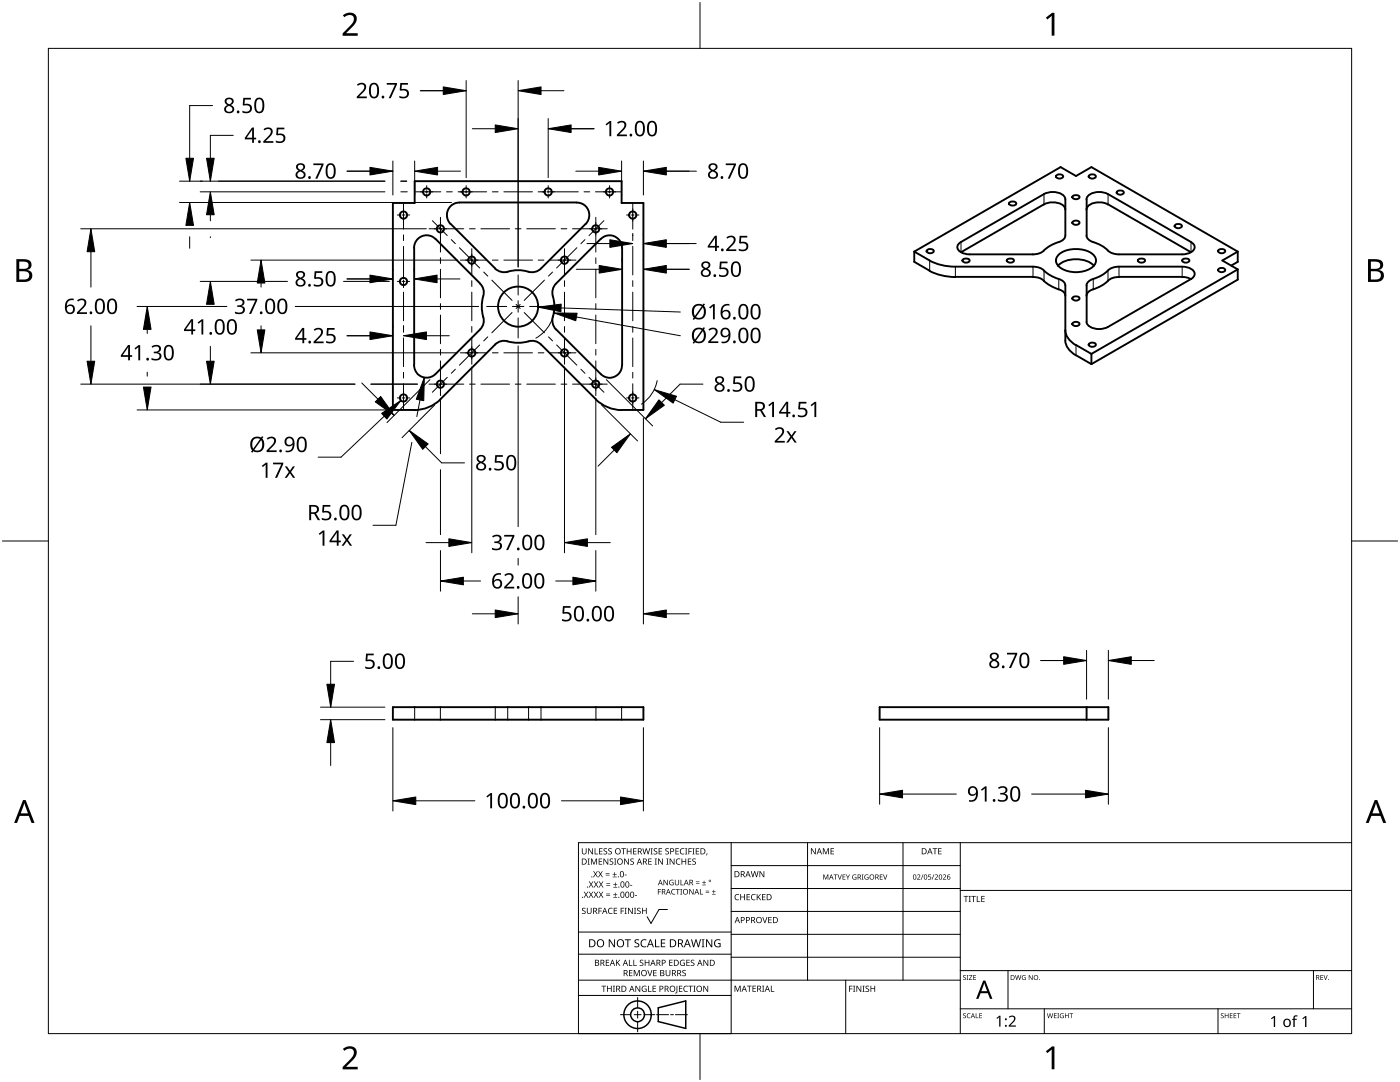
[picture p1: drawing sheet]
<svg xmlns="http://www.w3.org/2000/svg" width="279mm" height="216mm" viewBox="0 0 279 216" stroke-linecap="round" stroke-linejoin="round" font-family="sans-serif">
<g fill="none" stroke="#000" stroke-width=".2">
<path d="M208.3 38.7v2.1M221.1 38.7v2.1M185.5 52v2M190.7 53.2v2M191.8 48.3v2M206.2 53.2v2M208.4 54v2M211.3 55.7v2M218.2 55.7v2M221.1 54v2M223.3 53.2v2M235.9 53.2v2"/>
<path d="M237.7 48.3v2M214.7 68.8v2.1M82.8 141.1v2.5M87.9 141.1v2.5M98.8 141.1v2.5M101.3 141.1v2.5M105.5 141.1v2.5M108 141.1v2.5M118.9 141.1v2.5M124.1 141.1v2.5"/>
</g>
<g fill="none" stroke="#000" stroke-width=".38">
<path d="M208.3 38.7a3.8 3.8 0 0 1 4 .3l.3 .8v7.2a1.46 1.46 0 0 1-1.3 1.3 9.9 9.9 0 0 0-3.7 2.2l-1.5 .3M208.3 38.7l-16.5 9.6a1.08 1.08 0 0 0-.7 1 1.08 1.08 0 0 0 .7 1l1.1 .4 .6 .1h12.7M210.8 35l.7-.2a.57 .57 0 0 1 .7 .4 .82 .82 0 0 1-1.5 0zM214.1 39.1l.6-.2a.55 .55 0 0 1 .7 .4 .81 .81 0 0 1-.7 .5 .81 .81 0 0 1-.7-.5zM216.8 39.8a2.25 2.25 0 0 1 2.5-1.5l.8 .1 1 .3 16.6 9.6M216.9 39.8v7.2M217.3 35l.7-.2a.55 .55 0 0 1 .7 .4 .82 .82 0 0 1-1.4 0zM222.9 38.3l.7-.3a.57 .57 0 0 1 .7 .4 .82 .82 0 0 1-1.5 0zM82.6 49.4a2.49 2.49 0 0 1 1.6-2.3 2.49 2.49 0 0 1 2.7 .6l8.9 8.9M82.7 49.4v23.5M89.9 44.7a2.52 2.52 0 0 1-.5-2.7 2.52 2.52 0 0 1 2.3-1.6h23.4a2.51 2.51 0 0 1 2.3 1.6 2.51 2.51 0 0 1-.5 2.7M89.9 44.7l8.9 8.9"/>
<path d="M95.8 56.6a2.63 2.63 0 0 1 .5 3.1 10.9 10.9 0 0 0 .3 4.4 2.49 2.49 0 0 1-.8 1.6M116.9 44.7l-9 8.9a2.74 2.74 0 0 1-3 .5l-1.8-.2-1.8 .3a2.64 2.64 0 0 1-2.5-.6M182.5 50.2v2l3 1.8M182.5 50.2l29.2-16.9 3 1.8 3.1-1.8 29.2 16.9M182.5 50.2l3 1.8M185 49.9l.6-.2a.56 .56 0 0 1 .8 .4 .82 .82 0 0 1-1.5 0zM185.5 54.1l2 .7 3.1 .5M185.5 52l2 .8 1.5 .3 1.6 .1M192.2 51.8l.6-.2a.54 .54 0 0 1 .7 .4 .81 .81 0 0 1-.7 .4 .81 .81 0 0 1-.7-.4zM201 51.8l.6-.2a.55 .55 0 0 1 .8 .4 .81 .81 0 0 1-.8 .4 .81 .81 0 0 1-.7-.4zM201.4 40.5l.7-.3a.57 .57 0 0 1 .7 .4 .91 .91 0 0 1-1.5 0zM206.1 55.3a2.94 2.94 0 0 1 2.6 1.1l1.4 .9 1.2 .4a1.53 1.53 0 0 1 1.3 1.3"/>
<path d="M206.1 53.2h.6a3.9 3.9 0 0 1 2.4 1.4l2.2 1.1a1.61 1.61 0 0 1 1.3 1.2v11M206.2 53.2h-15.5M206.2 55.2h-15.5M208.3 40.8a3.7 3.7 0 0 1 4 .3l.3 .7M208.3 40.8l-16.5 9.5M211.1 53a5.6 5.6 0 0 1 7.2 0M211.4 50.7a6 6 0 0 1 6.7 0 1.66 1.66 0 0 1 .6 1.6 1.66 1.66 0 0 1-1.1 1.3 5.6 5.6 0 0 1-6.5-.7 1.51 1.51 0 0 1 .3-2.2zM214.1 59.4l.6-.3a.56 .56 0 0 1 .7 .5 .82 .82 0 0 1-1.4 0zM214.1 44.3l.6-.3a.57 .57 0 0 1 .7 .5 .82 .82 0 0 1-1.4 0zM216.8 47a2.12 2.12 0 0 0 2 1.5l1.5 .8 1.1 1 1.4 .4 13.1 .1a2.2 2.2 0 0 0 2.5-1.5 1.19 1.19 0 0 0-.7-1M216.9 56.9v7.3M221.1 40.8a3.7 3.7 0 0 0-3.9 .3l-.4 .7"/>
<path d="M221.1 40.8l16.6 9.5M223.3 55.3a2.98 2.98 0 0 0-2.6 1.1l-1.4 .9-1.2 .4a1.64 1.64 0 0 0-1.3 1.3M223.3 53.2h-.5a3.9 3.9 0 0 0-2.5 1.4l-2.2 1.1a1.73 1.73 0 0 0-1.3 1.2M223.3 53.2h12.6M223.3 55.2h12.6M227.2 51.8l.6-.2a.55 .55 0 0 1 .7 .4 .81 .81 0 0 1-.7 .4 .81 .81 0 0 1-.7-.4zM234.5 44.9l.6-.2a.61 .61 0 0 1 .8 .4l-.1 .2a.91 .91 0 0 1-1.4-.2zM235.9 53.2a2.19 2.19 0 0 1 2.5 1.5 1.32 1.32 0 0 1-.7 1l-.6-.3-1.2-.1M236 51.8l.6-.2a.56 .56 0 0 1 .8 .4 .81 .81 0 0 1-1.5 0zM237.7 55.7l-16.6 9.5M243.1 53.7l.7-.2a.57 .57 0 0 1 .7 .4 .82 .82 0 0 1-1.4 0zM243.1 49.9l.7-.2a.56 .56 0 0 1 .7 .4v.2a.88 .88 0 0 1-1.4-.2z"/>
<path d="M247 50.2v2l-1.3 .8M247 50.2l-3.1 1.8 3.1 1.8M247 53.8v2l-29.2 16.9M247 53.8l-29.2 16.8M87.9 79.7a7.5 7.5 0 0 1-5.2 2.1M95.8 65.7l-8.9 8.9a2.51 2.51 0 0 1-2.7 .6 2.51 2.51 0 0 1-1.6-2.3M98.8 68.7a2.71 2.71 0 0 1 3.1-.4 10.9 10.9 0 0 0 4.5-.3 2.35 2.35 0 0 1 1.5 .7M98.8 68.7l-10.9 11M108 68.7l10.9 11M111 65.7l-.5-.7-.3-1.3a8.1 8.1 0 0 0 0-5.1 2.57 2.57 0 0 1 .8-2l8.9-8.9a2.47 2.47 0 0 1 2.7-.5 2.47 2.47 0 0 1 1.5 2.2l.1 23.5M111 65.7l8.9 8.9a2.47 2.47 0 0 0 2.7 .6 2.47 2.47 0 0 0 1.5-2.3M118.9 79.7a7.6 7.6 0 0 0 5.1 2.1h4.4v-41.3h-4.3v-4.3h-41.3v4.3h-4.4v41.3h4.4"/>
<path d="M212.6 67.9a3.8 3.8 0 0 0 2.1 3l3.1 1.8M212.6 65.9a3.8 3.8 0 0 0 2.1 3l3.1 1.7M214.1 64.4a.83 .83 0 0 1 1.3 .2 .81 .81 0 0 1-1.4 0zM216.8 64.2a2.26 2.26 0 0 0 2.5 1.5l.8-.1 1-.4M217.4 68.6a.82 .82 0 0 1 1.3 .2 .81 .81 0 0 1-1.4 0zM217.8 70.6v2.1M78.4 141.1h50v2.5h-50zM175.5 141.1h45.7v2.5h-45.7zM216.8 141.1v2.5"/>
<circle cx="85.1" cy="38.3" r=".73"/>
<circle cx="93" cy="38.3" r=".73"/>
<circle cx="109.4" cy="38.3" r=".73"/>
<circle cx="121.6" cy="38.3" r=".73"/>
<circle cx="80.5" cy="42.9" r=".73"/>
<circle cx="80.5" cy="56.2" r=".73"/>
<circle cx="87.9" cy="45.7" r=".73"/>
<circle cx="94.2" cy="51.9" r=".73"/>
<circle cx="112.7" cy="51.9" r=".73"/>
<circle cx="118.9" cy="45.7" r=".73"/>
<circle cx="126.3" cy="42.9" r=".74"/>
<circle cx="80.5" cy="79.4" r=".73"/>
<circle cx="87.9" cy="76.7" r=".73"/>
<circle cx="94.2" cy="70.4" r=".73"/>
<circle cx="103.4" cy="61.2" r="4"/>
<circle cx="112.7" cy="70.4" r=".73"/>
<circle cx="118.9" cy="76.7" r=".73"/>
<circle cx="126.3" cy="79.4" r=".74"/>
</g>
<path d="M9.7 9.7h260v196.5h-260z" fill="none" stroke="#000" stroke-width=".2"/>
<path d="M139.7 .5v9.2M.5 108h9.2M269.7 108h9.2M139.7 206.2v9.2" fill="none" stroke="#000" stroke-width=".2"/>
<g fill="#000">
<path d="M68.4 3.1a1.64 1.64 0 0 1 2.8 .4 2.52 2.52 0 0 1-1.2 2.2l-.9 .9h2.3v.5h-3v-.4l1.2-1.2a1.95 1.95 0 0 0 .9-2.2 1.23 1.23 0 0 0-1.8 .1zM208.7 3.5l1.3-.9h.4v4.5h-.5v-4l-.9 .8zM68.4 209.3a1.64 1.64 0 0 1 2.8 .4 2.52 2.52 0 0 1-1.2 2.2l-.9 1h2.3v.5h-3v-.5l1.2-1.2a1.95 1.95 0 0 0 .9-2.1 1.23 1.23 0 0 0-1.8 .1zM208.7 209.8l1.3-1h.4v4.6h-.5v-4l-.9 .7z"/>
<path d="M3.3 51.7h1.3a1.28 1.28 0 0 1 1.7 1.3 1.04 1.04 0 0 1-.9 .9 1.23 1.23 0 0 1 1 1.5 1.23 1.23 0 0 1-1.5 .9h-1.6zM3.8 54.1v1.7h1a.86 .86 0 0 0 1-.9 .86 .86 0 0 0-1.1-.8zM3.8 52.2v1.4h.9a.78 .78 0 0 0 1-.7 .78 .78 0 0 0-1.1-.7z"/>
<path d="M273 51.7h1.3a1.28 1.28 0 0 1 1.7 1.3 1.04 1.04 0 0 1-.8 .9 1.23 1.23 0 0 1 1 1.5 1.23 1.23 0 0 1-1.6 .9h-1.6zM273.6 54.1v1.7h.9a.86 .86 0 0 0 1.1-.9 .86 .86 0 0 0-1.1-.8zM273.6 52.2v1.4h.8a.78 .78 0 0 0 1-.7 .78 .78 0 0 0-1.1-.7z"/>
<path d="M4.6 159.6h.5l1.8 4.6h-.6l-.6-1.4h-1.8l-.5 1.4h-.6zM4.8 160.2l-.7 2.1h1.5z"/>
<path d="M274.3 159.6h.6l1.7 4.6h-.6l-.5-1.4h-1.8l-.6 1.4h-.5zM274.6 160.2l-.7 2.1h1.4z"/>
</g>
<g fill="none" stroke="#000" stroke-width=".2">
<path d="M145.9 168.1v38.1h-30.5v-38.1h154.3M145.9 172.7h45.7M145.9 177.3h45.7M161.2 168.1v27.5M180.2 168.1v27.5M191.6 168.1v38.1M191.6 177.7h78.1M115.4 198.6h30.5M115.4 195.6h76.2M115.4 190.4h30.5M115.4 186h30.5M127.3 199v2.1"/>
<path d="M133.2 181.5h-1.7l-1.6 2.8-.7-1.4M145.9 181.9h45.7M145.9 186.4h45.7M145.9 191h45.7M168.8 195.6v10.6M191.6 193.7h78.1M201.2 193.7v7.6M262.1 193.7v7.6M123.8 202.5h2.1M126.6 202.5h1.3M127.3 201.8v1.4M127.3 203.8v2.1"/>
<path d="M128.6 202.5h2.1M131 202.5h2.4M133.8 202.5h.6M134.8 202.5h2.4M191.6 201.3h78.1M208.4 201.3v4.9M243.1 201.3v4.9"/>
</g>
<g fill="#000">
<path d="M116.1 169.3h.2v.8a.32 .32 0 0 0 .3 .3 .32 .32 0 0 0 .3-.3v-.8h.2v.8a.47 .47 0 0 1-.5 .4 .47 .47 0 0 1-.5-.5zM116.5 177.9h.2l.3 .5 .3-.5h.1l-.4 .6 .4 .6h-.1l-.3-.5-.4 .5h-.1l.4-.6zM117.3 171.3h.4l-.1 .1v1l.1 .1h-.4l.1-.1v-1zM117.4 169.3h.2l.6 1v-1h.1v1.2h-.1l-.7-1v1h-.1zM117.5 177.9h.2l.3 .5 .3-.5h.1l-.4 .6 .4 .6h-.1l-.4-.5-.3 .5h-.1l.4-.6zM117.5 175.9h.2l.3 .5 .3-.5h.1l-.4 .6 .5 .6h-.2l-.3-.5-.4 .5h-.1l.4-.6zM117.9 171.3h.3l.3 1 .4-1h.3v1.2h-.2v-1l-.4 1h-.1l-.4-1v1h-.2zM118.7 169.3h.1v1h.6v.2h-.7zM118.4 173.8h.1l.3 .5 .3-.5h.2l-.4 .6 .4 .7h-.1l-.4-.6-.3 .6h-.1l.4-.7zM118.5 177.9h.2l.2 .5 .3-.5h.2l-.4 .6 .4 .6h-.1l-.4-.5-.3 .5h-.1l.4-.6zM118.5 175.9h.2l.3 .5 .3-.5h.1l-.4 .6 .4 .6h-.1l-.3-.5-.4 .5h-.1l.4-.6zM119.5 171.3h.7v.1h-.6v.4h.5v.2h-.5v.4h.6v.1h-.7z"/>
<path d="M119.6 169.3h.6v.1h-.5v.4h.5v.1h-.5v.4h.5v.2h-.6zM119.4 173.8h.1l.3 .5 .3-.5h.2l-.4 .6 .4 .7h-.1l-.4-.6-.3 .6h-.2l.5-.7zM119.5 177.9h.1l.3 .5 .3-.5h.2l-.4 .6 .4 .6h-.1l-.4-.5-.3 .5h-.1l.4-.6zM119.5 175.9h.2l.3 .5 .3-.5h.1l-.4 .6 .4 .6h-.1l-.4-.5-.3 .5h-.1l.4-.6zM120.9 174.6h.8v.1h-.8zM120.9 174.2h.8v.1h-.8zM121 178.7h.8v.1h-.8zM121 178.3h.8v.1h-.8zM121 176.6h.8v.1h-.8zM121 176.3h.8v.1h-.8zM120.5 169.4l.4-.1h.3l-.1 .1a.25 .25 0 0 0-.4-.1 .25 .25 0 0 0 0 .4l.4 .3 .1 .2-.3 .3-.5-.1v-.1h.2a.27 .27 0 0 0 .4-.1 .27 .27 0 0 0-.3-.3l-.2-.2zM120.4 171.3h.2l.7 1-.1-1h.2v1.2h-.2l-.6-1v1h-.2z"/>
<path d="M121.4 169.4l.5-.1h.2v.1a.25 .25 0 0 0-.4-.1 .25 .25 0 0 0 0 .4l.4 .3v.2l-.2 .3-.5-.1v-.1h.1a.27 .27 0 0 0 .5-.1 .27 .27 0 0 0-.4-.3l-.2-.2zM122.3 174.9h.8v.2h-.8zM122.4 179h.8v.1h-.8zM122.4 177h.8v.1h-.8zM121.7 171.4l.4-.1 .3 .1-.1 .1a.25 .25 0 0 0-.4-.1 .25 .25 0 0 0 0 .4 .42 .42 0 0 1 .5 .5 .42 .42 0 0 1-.7 .2l-.1-.2 .2 .1a.27 .27 0 0 0 .5-.2 .27 .27 0 0 0-.4-.3l-.2-.2zM122.6 174h.1v.4h.4v.1h-.4v.4h-.1v-.4h-.3v-.1h.3zM122.7 178.1h.1v.4h.4v.1h-.4v.3h-.1v-.3h-.3v-.1h.3zM122.7 176.1h.2v.3h.3v.2h-.3v.3h-.2v-.3h-.3v-.2h.3zM122.6 171.3h.4l-.1 .1v1l.1 .1h-.4l.1-.1v-1zM124 169.3h.9v.1h-.4v1.1h-.1v-1.1h-.4zM124.7 174.5h.4v.2h-.4zM124.6 171.3h.1l.7 1v-1h.1v1.2h-.2l-.6-1v1h-.1z"/>
<path d="M125.7 176.6h.5v.1h-.5zM125.1 169.3h.1v.5h.7v-.5h.1v1.2h-.1v-.6h-.7v.6h-.1zM125.8 171.4l.5-.1 .2 .1v.1a.25 .25 0 0 0-.4-.1 .25 .25 0 0 0 0 .4 .42 .42 0 0 1 .4 .5 .42 .42 0 0 1-.7 .2v-.2l.1 .1a.27 .27 0 0 0 .5-.2 .27 .27 0 0 0-.4-.3l-.2-.2zM126.7 178.6h.4v.2h-.4zM126.4 169.3h.6v.1h-.5v.4h.5v.1h-.5v.4h.5v.2h-.6zM128.2 169.3h.2l.2 1 .3-1h.2l.2 1 .3-1h.1l-.3 1.2h-.1l-.3-1.1-.3 1.1h-.2zM129.4 171.3h.7v.1h-.6v.4h.5v.2h-.5v.4h.6v.1h-.7zM129.8 169.3h.5l-.2 .1v1l.2 .1h-.5l.2-.1v-1zM130.7 171.3h.4l-.1 .1v1l.1 .1h-.4l.1-.1v-1zM130.5 169.4l.4-.1h.3l-.1 .1a.25 .25 0 0 0-.4-.1 .25 .25 0 0 0 0 .4l.4 .3 .1 .2-.2 .3-.6-.1v-.1h.2a.27 .27 0 0 0 .4-.1 .27 .27 0 0 0-.3-.3l-.2-.2zM131.3 177.4h.6v.1h-.5v.4h.5v.1h-.5v.5h-.1zM131.4 169.3h.7v.1h-.5v.4h.5v.1h-.5v.4h.5v.2h-.7z"/>
<path d="M131.3 171.3h.2l.7 1v-1h.1v1.2h-.2l-.6-1v1h-.2zM132.4 175.6h.2l.6 .9v-.9h.1v1h-.2l-.6-.9v.9h-.1zM133 171.3h.4l-.1 .1v1l.1 .1h-.4l.1-.1v-1zM132.8 169.4l.4-.1h.3l-.1 .1a.25 .25 0 0 0-.3-.1 .25 .25 0 0 0 0 .4l.4 .3v.2l-.2 .3-.5-.1v-.1h.1a.27 .27 0 0 0 .5-.1 .27 .27 0 0 0-.4-.3l-.2-.2zM133.7 175.7l.5-.2 .2 .1v.1a.45 .45 0 0 0-.7 .4 .45 .45 0 0 0 .6 .4v-.3h-.2v-.1h.3v.5a.6 .6 0 0 1-.8-.1 .6 .6 0 0 1 .1-.8zM134.1 177.5l.4-.1h.3l-.1 .2a.44 .44 0 0 0-.6 .4 .44 .44 0 0 0 .6 .3 .52 .52 0 0 1-.7 0 .52 .52 0 0 1 .1-.8zM133.6 171.3h.2l.7 1v-1h.1v1.2h-.2l-.6-1v1h-.2zM134.9 177.4h.8v.1h-.4v1h-.1v-1h-.3zM135 171.5l.5-.2 .3 .1-.1 .1a.49 .49 0 0 0-.7 .4 .49 .49 0 0 0 .7 .5 .52 .52 0 0 1-.6 0 .52 .52 0 0 1-.2-.6zM134.8 169.3h.7v.1h-.6v.4h.5v.1h-.5v.4h.6v.2h-.7zM134.7 175.6h.1v.7a.28 .28 0 0 0 .3 .2 .28 .28 0 0 0 .3-.2v-.7h.1v.7a.42 .42 0 0 1-.4 .4 .42 .42 0 0 1-.4-.4zM135.8 175.6h.2v.9h.4v.1h-.6z"/>
<path d="M135.8 177.4h.3l-.1 .1v.9l.1 .1h-.3l.1-.1v-.9zM135.8 169.4l.4-.1h.4l-.1 .1h-.2a.49 .49 0 0 0-.4 .6 .49 .49 0 0 0 .7 .3 .52 .52 0 0 1-.7 .1 .52 .52 0 0 1-.2-.6zM136 171.3h.2v.5h.6v-.5h.1v1.2h-.1v-.5h-.6v.5h-.2zM136.7 169.3h.5l-.2 .1v1l.2 .1h-.5l.2-.1v-1zM137.4 169.3h.7v.1h-.6v.4h.5v.2h-.5v.5h-.1zM137.3 171.3h.7v.1h-.6v.4h.5v.2h-.5v.4h.6v.1h-.7zM137.6 177.4h.1l.6 .9v-.9h.1v1.1h-.1l-.6-.9v.9h-.1zM138.2 169.3h.4l-.1 .1v1l.1 .1h-.4l.1-.1v-1zM138.9 176.2h.7v.1h-.7zM138.9 175.9h.7v.1h-.7zM138.2 171.4l.4-.1 .3 .1-.1 .1a.25 .25 0 0 0-.4-.1 .25 .25 0 0 0 0 .4 .42 .42 0 0 1 .5 .5 .42 .42 0 0 1-.7 .2l-.1-.2 .2 .1a.27 .27 0 0 0 .5-.2 .27 .27 0 0 0-.4-.3l-.2-.2zM138.9 169.3h.6v.1h-.5v.4h.5v.1h-.5v.4h.5v.2h-.6z"/>
<path d="M139.7 177.4h.1v1h.5v.1h-.6zM140.1 176.5h.8v.1h-.8zM140.5 175.7h.1v.3h.3v.2h-.3v.3h-.1v-.3h-.4v-.2h.4zM140.8 178h.7v.2h-.7zM140.8 177.7h.7v.1h-.7zM141 170.3h.2l-.3 .4zM142.1 178.4h.7v.1h-.7zM142.4 177.6h.1v.3h.3v.1h-.3v.3h-.1v-.3h-.3v-.1h.3zM146.8 178.6l.4-.2 .3 .1v.1a.49 .49 0 0 0-.7 .4 .49 .49 0 0 0 .7 .5 .52 .52 0 0 1-.7 0 .52 .52 0 0 1-.2-.6zM147.7 178.4h.2v.5h.6v-.5h.2v1.2h-.2v-.5h-.6v.5h-.2zM149 178.4h.7v.1h-.5v.4h.4v.2h-.4v.4h.5v.1h-.7zM150 178.6l.5-.2 .3 .1-.1 .1a.49 .49 0 0 0-.7 .4 .49 .49 0 0 0 .8 .5 .52 .52 0 0 1-.7 0 .52 .52 0 0 1-.2-.6z"/>
<path d="M149.8 173.8h.2l.3 1.1 .2-1.1h.2l.3 1.1 .2-1.1h.2l-.3 1.2h-.2l-.3-1-.3 1h-.1zM151 178.4h.2v.6l.5-.6h.2l-.5 .5 .5 .7h-.2l-.4-.6-.1 .6h-.2zM151.6 173.8h.1l.7 1v-1h.1v1.2h-.1l-.7-1v1h-.1zM152.1 178.4h.7v.1h-.6v.4h.5v.2h-.5v.4h.6v.1h-.7zM161.8 169.3h.2l.7 1v-1h.1v1.2h-.2l-.6-1v1h-.2zM164.3 174.5h.2l.3 .8 .3-.8h.2v1h-.1v-.9l-.5 .9-.3-.9v.9h-.1zM164.2 169.3h.2l.4 .9 .4-.9h.2v1.2h-.1v-1.1l-.4 1.1h-.1l-.4-1.1v1.1h-.2zM165.8 169.3h.6v.1h-.5v.4h.5v.1h-.5v.4h.5v.2h-.6zM166.4 174.5h.7v.1h-.3v.9h-.1v-.9h-.3zM167.2 174.5h.1l.3 .9 .3-.9h.1l-.3 1h-.2zM168.2 174.5h.5v.1h-.4v.3h.4v.1h-.4v.4h.4v.1h-.5zM168.8 174.5h.1l.3 .5 .3-.5h.1l-.3 .6v.4h-.2v-.4z"/>
<path d="M170.2 174.6l.5-.1h.2v.2a.42 .42 0 0 0-.7 .3 .42 .42 0 0 0 .6 .4v-.3h-.2v-.1h.3v.5a.56 .56 0 0 1-.7-.1 .56 .56 0 0 1 0-.8zM172 174.5h.3l-.1 .1v.8l.1 .1h-.3l.1-.1v-.8zM172.6 174.6l.5-.1h.2v.2a.42 .42 0 0 0-.7 .3 .42 .42 0 0 0 .6 .4v-.3h-.2v-.1h.3v.5a.56 .56 0 0 1-.7-.1 .56 .56 0 0 1 0-.8zM175.6 174.5h.6v.1h-.5v.3h.4v.1h-.4v.4h.5v.1h-.6zM176.2 174.5h.2l.3 .9 .3-.9h.1l-.4 1h-.1zM183 174.6a.37 .37 0 0 1 .6 0 .37 .37 0 0 1-.2 .6l-.2 .2h.5v.1h-.7l.3-.4a.27 .27 0 0 0 .3-.3 .27 .27 0 0 0-.4-.2zM184.2 174.5h.1l-.4 1h-.1zM185.3 174.5h.5v.1h-.4v.3h.1a.33 .33 0 0 1 .3 .5 .33 .33 0 0 1-.6 0 .27 .27 0 0 0 .4 .1 .27 .27 0 0 0 .1-.4 .27 .27 0 0 0-.4-.1zM186.3 174.5h.2l-.4 1h-.2zM186.1 169.3h.9v.1h-.3v1.1h-.2v-1.1h-.4zM186.5 174.6a.37 .37 0 0 1 .6 0 .37 .37 0 0 1-.2 .6l-.2 .2h.5v.1h-.7l.3-.4a.27 .27 0 0 0 .3-.3 .27 .27 0 0 0-.4-.2zM187.2 169.3h.7v.1h-.5v.4h.5v.1h-.5v.4h.5v.2h-.7z"/>
<path d="M188.2 174.6a.37 .37 0 0 1 .6 0 .37 .37 0 0 1-.3 .6l-.2 .2h.5v.1h-.6l.2-.4a.27 .27 0 0 0 .3-.3 .27 .27 0 0 0-.4-.2zM192.3 178.8h.9v.1h-.3v1.1h-.2v-1.1h-.4zM193.3 178.8h.5l-.2 .1v1l.2 .1h-.5l.2-.1v-1zM193.8 178.8h1v.1h-.4v1.1h-.2v-1.1h-.4zM194.9 178.8h.2v1.1h.5v.1h-.7zM195.8 178.8h.7v.1h-.5v.4h.5v.1h-.5v.5h.5v.1h-.7zM116.2 181.3l.4-.2 .3 .1-.1 .1a.25 .25 0 0 0-.4-.1 .25 .25 0 0 0 0 .4l.4 .2 .1 .3-.3 .3-.5-.1v-.1h.2a.27 .27 0 0 0 .4-.1 .27 .27 0 0 0-.3-.3l-.2-.2zM117.1 181.1h.2v.8a.32 .32 0 0 0 .3 .3 .32 .32 0 0 0 .3-.3v-.8h.2v.8a.47 .47 0 0 1-.5 .5 .47 .47 0 0 1-.5-.5zM119.4 181.1h.7v.2h-.5v.4h.5v.1h-.5v.6h-.2zM120 196.7h1v.1h-.4v1.1h-.2v-1.1h-.4zM120.9 191.5h.7v.1h-.5v.4h.4v.2h-.4v.4h.5v.1h-.7zM121.5 181.3l.4-.2 .4 .1-.1 .1a.49 .49 0 0 0-.7 .5 .49 .49 0 0 0 .7 .4 .52 .52 0 0 1-.6 .1 .52 .52 0 0 1-.3-.6z"/>
<path d="M121.1 196.7h.2v.5h.6v-.5h.2v1.2h-.2v-.6h-.6v.6h-.2zM121.5 187.4h.2l.9 1.3v-1.3h.1v1.6h-.2l-.8-1.3v1.3h-.2zM122.3 196.7h.4l-.1 .1v1l.1 .1h-.4l.2-.1v-1zM122.5 181.1h.7v.2h-.6v.4h.5v.1h-.5v.4h.6v.2h-.7zM122.9 191.5h.2v.6l.5-.6h.2l-.5 .5 .5 .7h-.2l-.4-.6-.1 .6h-.2zM123.9 181.1h.6v.2h-.5v.4h.5v.1h-.5v.6h-.1zM124.7 181.1h.4l-.2 .2v.9l.2 .2h-.4l.1-.2v-.9zM124.7 187.4h1.2v.2h-.5v1.4h-.2v-1.4h-.5zM125.5 191.5h.2v1.1h.5v.1h-.7zM125.5 193.6h.7v.1h-.5v.4h.5v.1h-.5v.4h.5v.2h-.7zM125.3 181.1h.2l.7 1.1-.1-1.1h.2v1.3h-.2l-.6-1v1h-.2zM126.4 191.5h.2v1.1h.5v.1h-.7z"/>
<path d="M126.5 181.1h.5l-.2 .2v.9l.2 .2h-.5l.2-.2v-.9zM126.5 193.6h.2l.4 1 .4-1h.2v1.2h-.2v-1.1l-.4 1.1h-.1l-.4-1.1v1.1h-.1zM126.7 187.6l.3-.2 .6 .1-.2 .1a.33 .33 0 0 0-.6 .2 .33 .33 0 0 0 .4 .4 .47 .47 0 0 1 .4 .6 .47 .47 0 0 1-.7 .2h-.3v-.2h.2a.35 .35 0 0 0 .6-.2 .35 .35 0 0 0-.5-.4l-.3-.2zM126.8 196.7h.2l.6 1v-1h.2v1.2h-.2l-.7-1 .1 1h-.2zM127.2 181.3l.4-.2 .3 .1-.1 .1a.25 .25 0 0 0-.4-.1 .25 .25 0 0 0 0 .4l.4 .2 .1 .3-.3 .3-.5-.1v-.1h.2a.27 .27 0 0 0 .4-.1 .27 .27 0 0 0-.3-.3l-.2-.2zM127.7 191.6l.5-.1 .2 .1v.1a.25 .25 0 0 0-.4-.1 .25 .25 0 0 0 0 .4l.4 .2v.3l-.2 .2h-.5v-.2l.1 .1a.27 .27 0 0 0 .5-.2 .27 .27 0 0 0-.4-.3l-.2-.2zM128 187.6l.6-.2 .4 .1v.2a.64 .64 0 0 0-1 .5 .64 .64 0 0 0 1 .6v.2a.83 .83 0 0 1-1.1-.3 .83 .83 0 0 1 .1-1.1zM128.2 196.8l.6-.1 .2 .1v.1a.5 .5 0 0 0-.8 .4 .5 .5 0 0 0 .7 .5v-.4h-.3v-.1h.4v.6a.66 .66 0 0 1-.8-.2 .66 .66 0 0 1 0-.9zM128.1 181.1h.2v.6h.6v-.6h.2v1.3h-.2v-.6h-.6v.6h-.2zM129.2 193.6h.1l.4 1 .3-1h.2l-.4 1.2h-.2zM129.3 196.7h.2v1.1h.5v.1h-.7zM128.7 191.5h.1v.5h.6v-.5h.2v1.2h-.2v-.5h-.6v.5h-.1z"/>
<path d="M130.7 187.4h.2v1.4h.7v.2h-.9zM130.2 196.7h.7v.1h-.5v.4h.5v.1h-.5v.5h.5v.1h-.7zM130.4 193.6h.6v.1h-.5v.4h.5v.1h-.5v.4h.5v.2h-.6zM131.9 187.4h.9v.2h-.7v.5h.6v.2h-.6v.5h.7v.2h-.9zM132.8 193.6h.2v.7a.32 .32 0 0 0 .3 .4 .32 .32 0 0 0 .3-.4v-.7h.2v.7a.47 .47 0 0 1-.5 .5 .47 .47 0 0 1-.5-.5zM133.5 191.5h.7v.1h-.5v.4h.5v.2h-.5v.4h.5v.1h-.7zM135 196.7h.2v1.3l-.1 .2h-.3l-.1-.1 .3-.2zM135.5 196.7h.7v.1h-.5v.4h.4v.1h-.4v.5h.5v.1h-.7zM135.8 191.7l.5-.2 .4 .1-.1 .1a.5 .5 0 0 0-.8 .4 .5 .5 0 0 0 .7 .5v-.4h-.2v-.1h.4v.6a.66 .66 0 0 1-.9-.1 .66 .66 0 0 1 0-.9zM136.2 193.7l.4-.2 .3 .1-.1 .1a.25 .25 0 0 0-.4-.1 .25 .25 0 0 0 0 .4 .42 .42 0 0 1 .5 .6 .42 .42 0 0 1-.7 .2l-.1-.2h.2a.27 .27 0 0 0 .5-.1 .27 .27 0 0 0-.4-.3l-.2-.2zM136.5 196.8l.5-.1 .3 .1-.1 .1a.49 .49 0 0 0-.7 .4 .49 .49 0 0 0 .8 .4 .52 .52 0 0 1-.7 .1 .52 .52 0 0 1-.2-.6zM137 191.5h.7v.1h-.6v.4h.5v.2h-.5v.4h.6v.1h-.7z"/>
<path d="M137.4 196.7h.9v.1h-.4v1.1h-.1v-1.1h-.4zM137.9 191.6l.4-.1 .3 .1-.1 .1a.25 .25 0 0 0-.4-.1 .25 .25 0 0 0 0 .4l.4 .2 .1 .3-.2 .2h-.6v-.2l.2 .1a.27 .27 0 0 0 .5-.2 .27 .27 0 0 0-.4-.3l-.2-.2zM138.4 196.7h.4l-.1 .1v1l.1 .1h-.4l.1-.1v-1zM137.9 187.4h.2l.3 1.4 .4-1.4h.2l.4 1.4 .3-1.4h.2l-.4 1.6h-.2l-.4-1.3-.4 1.3h-.2zM140 187.4h.6l-.2 .2v1.3l.2 .1h-.6l.2-.1v-1.3zM140.4 196.7h.1l.7 1v-1h.1v1.2h-.1l-.7-1v1h-.1zM140.4 191.5h.2l.6 1v-1h.1v1.2h-.1l-.7-1v1h-.1zM140.9 187.4h.2l.9 1.3v-1.3h.2v1.6h-.3l-.8-1.3v1.3h-.2zM142.7 187.6l.7-.2 .4 .1-.1 .2a.65 .65 0 0 0-1 .5 .65 .65 0 0 0 .9 .6v-.4h-.3v-.2h.5v.7a.86 .86 0 0 1-1.1-.1 .86 .86 0 0 1 0-1.2zM146.6 196.7h.2l.4 1 .4-1h.2v1.2h-.1v-1.1l-.4 1.1h-.2l-.4-1.1v1.1h-.1zM149.1 196.7h.9v.1h-.4v1.1h-.1v-1.1h-.4zM150.2 196.7h.7v.1h-.6v.4h.5v.1h-.5v.5h.6v.1h-.7z"/>
<path d="M152.1 183h.2l.3 1 .4-1h.2l-.5 1.2h-.1zM152.1 196.7h.4l-.1 .1v1l.1 .1h-.4l.1-.1v-1zM153.8 196.7h.2v1.1h.5v.1h-.7zM153.3 183h.7v.1h-.5v.4h.5v.1h-.5v.5h.5v.1h-.7zM169.5 196.7h.6v.1h-.5v.5h.5v.1h-.5v.5h-.1zM170.2 196.7h.5l-.2 .1v1l.2 .1h-.5l.2-.1v-1zM170.9 196.7h.2l.6 1v-1h.2v1.2h-.2l-.6-1v1h-.2zM172.1 196.7h.5l-.2 .1v1l.2 .1h-.5l.2-.1v-1zM172.8 196.8l.4-.1h.2v.2a.25 .25 0 0 0-.4-.1 .25 .25 0 0 0 0 .4l.4 .2 .1 .3-.3 .2h-.5v-.2l.2 .1a.27 .27 0 0 0 .4-.2 .27 .27 0 0 0-.3-.3l-.3-.2zM173.7 196.7h.2v.5h.6v-.5h.2v1.2h-.2v-.6h-.6v.6h-.2zM192.2 194.7l.4-.1h.2l-.1 .1a.24 .24 0 0 0-.3 0 .24 .24 0 0 0-.1 .3 .24 .24 0 0 0 .4 .1l.1 .1-.1 .3h-.4l-.1-.1a.24 .24 0 0 0 .3 .1 .24 .24 0 0 0 .1-.3l-.4-.3zM192.9 194.6h.4l-.1 .1v.7l.1 .1h-.4l.1-.1v-.7z"/>
<path d="M193.4 194.6h.6l-.5 .8h.6v.1h-.7l.5-.8h-.5zM194.2 194.6h.6v.1h-.4v.3h.4v.1h-.4v.3h.4v.1h-.6zM202.6 194.6h.1l.2 .8 .2-.8h.2l.2 .8 .2-.8h.1l-.2 .9h-.2l-.2-.8-.2 .8h-.2zM204.1 194.7l.3-.1h.3l-.1 .1a.4 .4 0 0 0-.6 .4 .4 .4 0 0 0 .6 .3v-.3l-.2-.1h.3v.5a.53 .53 0 0 1-.7-.1 .53 .53 0 0 1 .1-.7zM205.3 194.6h.2l.5 .8v-.8h.1v.9h-.2l-.5-.8v.8h-.1zM263.5 194.6h.6v.1h-.5v.3h.4v.1h-.4v.3h.5v.1h-.6zM264.1 194.6h.2l.2 .8 .3-.8h.2l-.4 .9h-.1zM192.2 202.3l.4-.1h.2l-.1 .1a.24 .24 0 0 0-.3 0 .24 .24 0 0 0-.1 .3 .24 .24 0 0 0 .4 .1l.1 .2-.1 .2-.4 .1-.1-.2a.24 .24 0 0 0 .3 .1 .24 .24 0 0 0 .1-.3l-.4-.2zM193.1 202.3l.6-.1-.3 .1a.4 .4 0 0 0-.3 .5 .4 .4 0 0 0 .5 .2 .46 .46 0 0 1-.6 0 .46 .46 0 0 1 .1-.7zM194.7 202.2h.1v.8h.5v.2h-.6zM195.4 202.2h.6v.1h-.4v.3h.4v.1h-.4v.4h.4v.1h-.6zM198.9 203.1l.5-.4h.3v2.2h-.3v-1.9l-.4 .3z"/>
<path d="M201.3 202.9a.76 .76 0 0 1 1.2 0 .76 .76 0 0 1-.3 1.1l-.6 .6h1.1v.3h-1.4v-.3l.8-.8a.52 .52 0 0 0 .2-.8 .52 .52 0 0 0-.8 .1zM209 202.2h.1l.2 .8 .2-.8h.1l.3 .8 .2-.8h.1l-.3 1h-.1l-.2-.9-.3 .9h-.1zM210.3 202.2h.6v.1h-.4v.3h.3v.1h-.3v.4h.4v.1h-.6zM211 202.2h.4l-.2 .1v.8l.2 .1h-.4l.1-.1v-.8zM211.6 202.3l.7-.1-.1 .1a.4 .4 0 0 0-.6 .4 .4 .4 0 0 0 .6 .3v-.2l-.2-.2h.3v.5a.53 .53 0 0 1-.7-.1 .53 .53 0 0 1 0-.7zM212.5 202.2h.2v.4h.5v-.4h.1v1h-.1v-.5h-.5v.5h-.2zM213.4 202.2h.8v.1h-.3v.9h-.2v-.9h-.3zM243.7 202.3l.3-.1h.2v.1a.24 .24 0 0 0-.3 0 .24 .24 0 0 0-.1 .3 .24 .24 0 0 0 .3 .1l.1 .2-.1 .2-.4 .1-.1-.2a.24 .24 0 0 0 .4 .1 .24 .24 0 0 0 0-.3l-.3-.2zM244.4 202.2h.2v.4h.5v-.4h.1v1h-.1v-.5h-.5v.5h-.2zM245.4 202.2h.6v.1h-.4v.3h.4v.1h-.4v.4h.4v.1h-.6zM246.2 202.2h.5v.1h-.4v.3h.4v.1h-.4v.4h.4v.1h-.5zM246.8 202.2h.8v.1h-.3v.9h-.2v-.9h-.3z"/>
<path d="M253.7 203.2l.6-.5h.2v2.2h-.3v-1.9l-.4 .4zM258.2 202.7l.3-.1h.5l-.1 .3-.4-.1-.1 .2v.3h.4v.2h-.4v1.4h-.3v-1.4h-.3l.3-.2zM259.9 203.2l.6-.5h.2v2.2h-.2v-1.9l-.5 .4z"/>
<path d="M116.1 171.3h.4a.61 .61 0 0 1 .6 .6 .61 .61 0 0 1-.6 .6h-.4zM116.3 171.4v1h.1a.48 .48 0 0 0 .5-.5 .48 .48 0 0 0-.4-.5z"/>
<path d="M122.7 169.9a.61 .61 0 0 1 1.2 0 .61 .61 0 0 1-1.2 0zM123 169.5a.47 .47 0 0 0-.1 .7 .47 .47 0 0 0 .8 0v-.1a.45 .45 0 0 0-.1-.6 .45 .45 0 0 0-.6 0z"/>
<path d="M123.1 171.9a.61 .61 0 0 1 1.2 0 .61 .61 0 0 1-1.2 0zM123.5 171.5l-.2 .4a.45 .45 0 0 0 .7 .4 .45 .45 0 0 0 0-.8l-.2-.1z"/>
<path d="M123.9 173.9a.51 .51 0 0 1 .6 .1 .51 .51 0 0 1 0 .7 .44 .44 0 0 1-.6 .3 .44 .44 0 0 1-.2-.6zM123.9 174v.1a.48 .48 0 0 0 .3 .8 .53 .53 0 0 0 .2-.5 .53 .53 0 0 0-.4-.4z"/>
<path d="M124 178a.44 .44 0 0 1 .5 0 .44 .44 0 0 1 .1 .5 .46 .46 0 0 1-.4 .7 .46 .46 0 0 1-.4-.7zM124.1 178.1l-.1 .2a.45 .45 0 0 0 .3 .7 .53 .53 0 0 0 .2-.5 .53 .53 0 0 0-.4-.4z"/>
<path d="M124 176a.44 .44 0 0 1 .5 0 .44 .44 0 0 1 .1 .5 .46 .46 0 0 1-.4 .6 .46 .46 0 0 1-.4-.7zM124.1 176.1l-.1 .4a.31 .31 0 0 0 .2 .5 .31 .31 0 0 0 .3-.5l-.1-.4z"/>
<path d="M124.9 178a.5 .5 0 0 1 .7 .1 .5 .5 0 0 1 0 .6 .44 .44 0 0 1-.6 .4 .44 .44 0 0 1-.2-.6zM125 178.1a.48 .48 0 0 0-.1 .6 .48 .48 0 0 0 .4 .3l.1-.8-.2-.2z"/>
<path d="M124.9 176a.44 .44 0 0 1 .6 0 .44 .44 0 0 1 .1 .5 .46 .46 0 0 1-.5 .6 .46 .46 0 0 1-.3-.7zM125 176.1l-.1 .4a.31 .31 0 0 0 .3 .5 .31 .31 0 0 0 .2-.5v-.4z"/>
<path d="M125.9 178a.5 .5 0 0 1 .6 .1 .5 .5 0 0 1 0 .6 .44 .44 0 0 1-.5 .4 .44 .44 0 0 1-.2-.6zM126 178.1l-.1 .1a.48 .48 0 0 0 .4 .8 .53 .53 0 0 0 .2-.5 .53 .53 0 0 0-.5-.4z"/>
<path d="M127.3 169.3h.3a.35 .35 0 0 1 .5 .2 .35 .35 0 0 1-.3 .4l.4 .6h-.2l-.3-.5h-.3v.5h-.1zM127.4 169.4v.4h.2a.23 .23 0 0 0 .3-.2 .23 .23 0 0 0-.3-.2z"/>
<path d="M127.5 171.3h.2l.4 1.2h-.1l-.2-.4h-.4l-.2 .4h-.1zM127.6 171.5l-.2 .5h.4z"/>
<path d="M128.3 171.3h.3a.35 .35 0 0 1 .5 .2 .35 .35 0 0 1-.3 .5l.4 .5h-.2l-.3-.5h-.2v.5h-.2zM128.5 171.4v.5h.1a.23 .23 0 0 0 .3-.2 .23 .23 0 0 0-.3-.3z"/>
<path d="M131.7 175.5h.1l.5 1.1h-.2l-.1-.3h-.4l-.2 .3h-.1zM131.8 175.7l-.2 .5h.4z"/>
<path d="M132.1 177.4h.3a.31 .31 0 0 1 .4 .2 .31 .31 0 0 1-.2 .4l.3 .5h-.2l-.3-.5h-.2v.5h-.1zM132.2 177.5v.4h.2a.21 .21 0 0 0 .2-.2 .21 .21 0 0 0-.2-.2z"/>
<path d="M133.3 177.4h.1l.5 1.1h-.2l-.1-.4h-.4l-.2 .4h-.1zM133.4 177.5l-.2 .5h.4z"/>
<path d="M133.8 169.3h.6l.1 .2-.1 .4-.5 .1v.5h-.1zM133.9 169.4v.5a.29 .29 0 0 0 .5-.3 .29 .29 0 0 0-.5-.2z"/>
<path d="M136.9 175.5h.1l.4 1.1h-.1l-.1-.3h-.5l-.1 .3h-.1zM137 175.7l-.2 .5h.3z"/>
<path d="M136.2 177.9a.55 .55 0 0 1 1.1 0 .55 .55 0 0 1-1.1 0zM136.4 177.9a.45 .45 0 0 0 .9 0 .45 .45 0 0 0-.9 0z"/>
<path d="M137.6 175.6h.3a.31 .31 0 0 1 .4 .2 .31 .31 0 0 1-.2 .4l.3 .4h-.2l-.2-.4h-.3v.4h-.1zM137.7 175.7v.4h.2a.21 .21 0 0 0 .3-.2 .21 .21 0 0 0-.3-.2z"/>
<path d="M139 177.4h.1l.4 1.1h-.1l-.1-.4h-.5l-.1 .4h-.1zM139.1 177.5l-.2 .5h.3z"/>
<path d="M139.8 169.3h.4a.54 .54 0 0 1 .6 .6 .56 .56 0 0 1-.7 .6h-.3zM140 169.4v.9h.1a.48 .48 0 0 0 .5-.4 .48 .48 0 0 0-.4-.5z"/>
<path d="M141.4 175.8a.25 .25 0 0 1 .5 0 .25 .25 0 0 1-.5 0zM141.5 175.8a.15 .15 0 0 0 .3 0 .15 .15 0 0 0-.3 0z"/>
<path d="M146.6 173.8h.4a.61 .61 0 0 1 .6 .6 .61 .61 0 0 1-.7 .6h-.3zM146.8 174v.9h.1a.43 .43 0 0 0 .5-.5 .41 .41 0 0 0-.4-.4z"/>
<path d="M147.8 173.8h.4a.35 .35 0 0 1 .4 .3 .35 .35 0 0 1-.2 .4l.3 .5h-.2l-.3-.5h-.2v.5h-.2zM148 174v.4h.2a.23 .23 0 0 0 .3-.2 .23 .23 0 0 0-.3-.2z"/>
<path d="M149.2 173.8h.1l.5 1.2h-.1l-.2-.3h-.5l-.1 .3h-.2zM149.3 174l-.2 .5h.4z"/>
<path d="M153 178.4h.4a.55 .55 0 0 1 .6 .6 .56 .56 0 0 1-.6 .6h-.4zM153.2 178.5v1h.1a.48 .48 0 0 0 .5-.5 .48 .48 0 0 0-.4-.5z"/>
<path d="M163.4 169.2h.2l.5 1.3h-.2l-.2-.4h-.4l-.2 .4h-.1zM163.5 169.4l-.2 .6h.4z"/>
<path d="M165.8 174.5h.2l.4 1h-.2l-.1-.3h-.4l-.1 .3h-.2zM165.9 174.6l-.2 .5h.4z"/>
<path d="M171.2 174.5h.2a.29 .29 0 0 1 .4 .2 .29 .29 0 0 1-.2 .4l.3 .4h-.2l-.2-.4h-.2v.4h-.1zM171.3 174.6v.4h.1a.2 .2 0 0 0 .3-.2 .2 .2 0 0 0-.3-.2z"/>
<path d="M173.4 175a.55 .55 0 0 1 1.1 0 .55 .55 0 0 1-1.1 0zM173.7 175a.38 .38 0 0 0 .7 0 .38 .38 0 0 0-.7 0z"/>
<path d="M174.7 174.5h.3a.29 .29 0 0 1 .3 .2 .29 .29 0 0 1-.2 .4l.3 .4h-.1l-.3-.4h-.2v.4h-.1zM174.8 174.6v.4h.2a.2 .2 0 0 0 .2-.2 .2 .2 0 0 0-.2-.2z"/>
<path d="M182.3 174.6h.4l.2 .5a.38 .38 0 0 1-.5 .4 .38 .38 0 0 1-.2-.6zM182.4 174.6l-.1 .2a.38 .38 0 0 0 .3 .6 .41 .41 0 0 0 .2-.5 .41 .41 0 0 0-.4-.3z"/>
<path d="M184 169.3h.3a.61 .61 0 0 1 .6 .6 .61 .61 0 0 1-.6 .6h-.3zM184.1 169.4v.9h.2a.43 .43 0 0 0 .5-.4 .41 .41 0 0 0-.5-.5z"/>
<path d="M184.5 174.6l.1-.1a.51 .51 0 0 1 .4 .5 .51 .51 0 0 1-.4 .5l-.2-.4zM184.6 174.6l-.1 .2a.38 .38 0 0 0 .3 .6 .41 .41 0 0 0 .2-.5 .41 .41 0 0 0-.4-.3z"/>
<path d="M185.5 169.2h.1l.5 1.3h-.1l-.2-.4h-.5l-.1 .4h-.2zM185.6 169.4l-.2 .6h.4z"/>
<path d="M187.5 174.6l.1-.1a.51 .51 0 0 1 .4 .5 .51 .51 0 0 1-.5 .5l-.1-.4zM187.6 174.6l-.1 .2a.38 .38 0 0 0 .3 .6 .41 .41 0 0 0 .1-.5 .41 .41 0 0 0-.3-.3z"/>
<path d="M189.1 174.6l.5-.1-.4 .2-.1 .3a.33 .33 0 0 1 .5 .1 .33 .33 0 0 1-.2 .5 .33 .33 0 0 1-.4-.4zM189.1 175.2a.25 .25 0 0 0 .5 0 .25 .25 0 0 0-.5 0z"/>
<path d="M118.4 181.1h.3a.35 .35 0 0 1 .4 .3 .35 .35 0 0 1-.2 .4l.3 .6h-.1l-.3-.5h-.3v.5h-.1zM118.5 181.3v.4h.2a.23 .23 0 0 0 .3-.2 .23 .23 0 0 0-.3-.2z"/>
<path d="M118.7 191.5h.4a.31 .31 0 0 1 .4 .2 .31 .31 0 0 1-.2 .4 .33 .33 0 0 1 .3 .4 .33 .33 0 0 1-.4 .2h-.5zM118.9 192.2v.4h.2a.23 .23 0 0 0 .3-.2 .23 .23 0 0 0-.3-.2zM118.9 191.6v.4h.2a.21 .21 0 0 0 .3-.2 .21 .21 0 0 0-.3-.2z"/>
<path d="M117.6 187.4h.5a.71 .71 0 0 1 .7 .8 .73 .73 0 0 1-.8 .8h-.4zM117.8 187.6v1.2h.2a.56 .56 0 0 0 .6-.6 .54 .54 0 0 0-.6-.6z"/>
<path d="M119.8 191.5h.4a.35 .35 0 0 1 .4 .3 .35 .35 0 0 1-.2 .4l.3 .5h-.2l-.3-.5h-.2v.5h-.2zM120 191.6v.5h.2a.23 .23 0 0 0 .3-.2 .23 .23 0 0 0-.3-.3z"/>
<path d="M119.3 187.6a.74 .74 0 0 1 .9-.1 .74 .74 0 0 1 .4 .7 .77 .77 0 0 1-1.1 .8 .77 .77 0 0 1-.3-1.3zM119.5 187.7l-.2 .5a.56 .56 0 0 0 .7 .6 .56 .56 0 0 0 .3-.9 .51 .51 0 0 0-.8-.2z"/>
<path d="M120.6 181.1h.2l.4 1.3h-.1l-.2-.4h-.4l-.2 .4h-.1zM120.7 181.3l-.2 .6h.4z"/>
<path d="M122.2 191.5h.1l.5 1.2h-.2l-.1-.3h-.5l-.2 .3h-.1zM122.2 191.7l-.2 .5h.4z"/>
<path d="M123 196.7h.3a.35 .35 0 0 1 .4 .2 .35 .35 0 0 1-.2 .5l.3 .5h-.1l-.3-.5h-.3v.5h-.1zM123.1 196.8v.5h.2a.23 .23 0 0 0 .3-.3 .23 .23 0 0 0-.3-.2z"/>
<path d="M123.3 187.6a.74 .74 0 0 1 .8-.1 .74 .74 0 0 1 .5 .7 .77 .77 0 0 1-1.1 .8 .77 .77 0 0 1-.3-1.3zM123.5 187.7l-.2 .5a.56 .56 0 0 0 .7 .6 .56 .56 0 0 0 .3-.9 .51 .51 0 0 0-.8-.2z"/>
<path d="M124.5 193.6h.3a.35 .35 0 0 1 .4 .2 .35 .35 0 0 1-.2 .4l.3 .6h-.1l-.3-.5h-.3v.5h-.1zM124.6 193.7v.4h.2a.23 .23 0 0 0 .3-.2 .23 .23 0 0 0-.3-.2z"/>
<path d="M124 196.7h.4a.54 .54 0 0 1 .6 .6 .56 .56 0 0 1-.6 .6h-.4zM124.2 196.8v1h.2a.48 .48 0 0 0 .5-.5 .48 .48 0 0 0-.5-.5z"/>
<path d="M124.7 191.5h.2l.4 1.2h-.1l-.2-.3h-.4l-.2 .3h-.1zM124.8 191.7l-.2 .5h.4z"/>
<path d="M126 196.7h.2l.4 1.2h-.1l-.2-.4h-.4l-.2 .4h-.1zM126.1 196.8l-.2 .6h.4z"/>
<path d="M127.9 194.2a.61 .61 0 0 1 1.2 0 .61 .61 0 0 1-1.2 0zM128.2 193.8l-.1 .4a.45 .45 0 0 0 .7 .4 .45 .45 0 0 0 0-.8l-.2-.1z"/>
<path d="M129.7 187.4h.2l.6 1.6h-.2l-.2-.5h-.6l-.2 .5h-.2zM129.8 187.6l-.2 .7h.5z"/>
<path d="M130.2 191.5h.2l.5 1.2h-.2l-.2-.3h-.4l-.2 .3h-.1zM130.3 191.7l-.2 .5h.4z"/>
<path d="M131 191.5h.4a.35 .35 0 0 1 .4 .3 .35 .35 0 0 1-.2 .4l.3 .5h-.2l-.3-.5h-.2v.5h-.2zM131.2 191.6v.5h.2a.23 .23 0 0 0 .2-.2 .23 .23 0 0 0-.3-.3z"/>
<path d="M131.8 193.6h.3a.31 .31 0 0 1 .4 .1 .31 .31 0 0 1-.2 .4 .33 .33 0 0 1 .3 .4 .33 .33 0 0 1-.4 .3h-.4zM131.9 194.2v.4h.3a.23 .23 0 0 0 .2-.2 .23 .23 0 0 0-.3-.2zM131.9 193.7v.4h.2a.21 .21 0 0 0 .3-.2 .21 .21 0 0 0-.3-.2z"/>
<path d="M131.6 196.7h.5l.3 .3-.1 .3-.5 .1v.5h-.2zM131.8 196.8v.5a.29 .29 0 0 0 .4-.2 .29 .29 0 0 0-.4-.3z"/>
<path d="M132.6 196.7h.4a.35 .35 0 0 1 .4 .2 .35 .35 0 0 1-.2 .5l.3 .5h-.2l-.3-.5h-.2v.5h-.2zM132.8 196.8v.5h.2a.23 .23 0 0 0 .3-.3 .23 .23 0 0 0-.3-.2z"/>
<path d="M132.1 191.5h.5l.2 .3-.1 .4-.5 .1v.4h-.1zM132.2 191.6v.5a.29 .29 0 0 0 .5-.2 .29 .29 0 0 0-.5-.3z"/>
<path d="M134.1 193.6h.3a.35 .35 0 0 1 .5 .2 .35 .35 0 0 1-.3 .4l.4 .6h-.2l-.3-.5h-.2v.5h-.2zM134.3 193.7v.4h.1a.23 .23 0 0 0 .3-.2 .23 .23 0 0 0-.3-.2z"/>
<path d="M133.5 197.3a.65 .65 0 0 1 1.3 0 .65 .65 0 0 1-1.3 0zM133.9 196.9a.47 .47 0 0 0-.1 .7 .47 .47 0 0 0 .7 0l.1-.1a.45 .45 0 0 0-.1-.6 .45 .45 0 0 0-.6 0z"/>
<path d="M133.7 187.4h.5a.71 .71 0 0 1 .8 .8 .73 .73 0 0 1-.9 .8h-.4zM133.9 187.6v1.2h.2a.56 .56 0 0 0 .6-.6 .54 .54 0 0 0-.6-.6z"/>
<path d="M135.2 193.6h.3a.35 .35 0 0 1 .4 .2 .35 .35 0 0 1-.2 .4l.3 .6h-.1l-.3-.5h-.3v.5h-.1zM135.3 193.7v.4h.2a.23 .23 0 0 0 .3-.2 .23 .23 0 0 0-.3-.2z"/>
<path d="M134.5 191.5h.4a.54 .54 0 0 1 .6 .6 .56 .56 0 0 1-.7 .6h-.3zM134.6 191.6v1h.2a.48 .48 0 0 0 .5-.5 .48 .48 0 0 0-.5-.5z"/>
<path d="M135.3 187.4h.4a.45 .45 0 0 1 .6 .3 .45 .45 0 0 1-.3 .6l.4 .7h-.2l-.4-.6h-.3v.6h-.2zM135.5 187.6v.6h.2a.3 .3 0 0 0 .4-.3 .3 .3 0 0 0-.4-.3z"/>
<path d="M137.1 187.4h.2l.6 1.6h-.2l-.2-.5h-.6l-.2 .5h-.2zM137.2 187.6l-.3 .7h.5z"/>
<path d="M139.6 191.5h.1l.5 1.2h-.1l-.2-.3h-.5l-.1 .3h-.2zM139.7 191.7l-.2 .5h.4z"/>
<path d="M138.9 197.3a.61 .61 0 0 1 1.2 0 .61 .61 0 0 1-1.2 0zM139.3 196.9a.47 .47 0 0 0-.1 .7 .47 .47 0 0 0 .7 0v-.1a.45 .45 0 0 0-.1-.6 .45 .45 0 0 0-.5 0z"/>
<path d="M141.7 191.5h.3a.54 .54 0 0 1 .6 .6 .56 .56 0 0 1-.6 .6h-.3zM141.8 191.6v1h.2a.48 .48 0 0 0 .5-.5 .48 .48 0 0 0-.5-.5z"/>
<path d="M147.1 183h.1l.5 1.2h-.2l-.1-.4h-.5l-.1 .4h-.2zM147.1 183.1l-.1 .6h.3z"/>
<path d="M147.9 183h.6l.1 .3-.1 .3-.5 .1v.5h-.1zM148 183.1v.5a.29 .29 0 0 0 .5-.2 .29 .29 0 0 0-.5-.3z"/>
<path d="M148.5 196.7h.1l.5 1.2h-.2l-.1-.4h-.5l-.2 .4h-.1zM148.5 196.8l-.2 .6h.4z"/>
<path d="M148.9 183h.5l.3 .3-.2 .3-.5 .1v.5h-.1zM149 183.1v.5a.29 .29 0 0 0 .5-.2 .29 .29 0 0 0-.5-.3z"/>
<path d="M149.9 183h.3a.35 .35 0 0 1 .5 .2 .35 .35 0 0 1-.3 .5l.4 .5h-.2l-.3-.5h-.2v.5h-.2zM150.1 183.1v.5h.1a.23 .23 0 0 0 .3-.3 .23 .23 0 0 0-.3-.2z"/>
<path d="M151.1 196.7h.4a.35 .35 0 0 1 .4 .2 .35 .35 0 0 1-.2 .5l.3 .5h-.2l-.3-.5h-.2v.5h-.2zM151.3 196.8v.5h.2a.23 .23 0 0 0 .2-.3 .23 .23 0 0 0-.2-.2z"/>
<path d="M150.8 183.6a.61 .61 0 0 1 1.2 0 .61 .61 0 0 1-1.2 0zM151.2 183.2a.47 .47 0 0 0-.1 .7 .47 .47 0 0 0 .7 0v-.1a.45 .45 0 0 0 0-.6 .45 .45 0 0 0-.6 0z"/>
<path d="M153.1 196.7h.1l.5 1.2h-.2l-.1-.4h-.5l-.2 .4h-.1zM153.1 196.8l-.2 .6h.4z"/>
<path d="M154.3 183h.3a.55 .55 0 0 1 .6 .6 .56 .56 0 0 1-.6 .6h-.3zM154.4 183.1v1h.2a.48 .48 0 0 0 .5-.5 .48 .48 0 0 0-.5-.5z"/>
<path d="M196.2 195.7h.4l1.5 3.6h-.5l-.5-1.1h-1.4l-.4 1.1h-.5zM196.4 196.1l-.5 1.7h1.1z"/>
<path d="M201.7 194.6h.3a.49 .49 0 0 1 .5 .5 .49 .49 0 0 1-.5 .4h-.3zM201.8 194.7v.7h.4l.1-.2v-.3z"/>
<path d="M206.2 195.1a.5 .5 0 0 1 1 0 .5 .5 0 0 1-1 0zM206.4 195a.4 .4 0 0 0 .8 0 .4 .4 0 0 0-.8 0z"/>
<path d="M262.7 194.6h.2a.28 .28 0 0 1 .4 .1 .28 .28 0 0 1-.2 .4l.3 .4h-.2l-.2-.4h-.2v.4h-.1zM262.8 194.7v.3h.1a.19 .19 0 0 0 .3-.2 .19 .19 0 0 0-.3-.1z"/>
<path d="M194.1 202.2l.5 1-.3-.3h-.3l-.3 .3zM194.2 202.3l-.2 .4h.3z"/>
<path d="M256.3 203.5a.77 .77 0 0 1 .9-.2 .77 .77 0 0 1 .4 .8 .81 .81 0 0 1-1.1 .8 .81 .81 0 0 1-.3-1.3zM256.6 203.6l-.2 .5a.52 .52 0 0 0 .6 .6 .52 .52 0 0 0 .3-.7 .48 .48 0 0 0-.2-.5 .48 .48 0 0 0-.5 .1z"/>
<circle cx="116.2" cy="179.1" r=".11"/>
<circle cx="117.2" cy="177" r=".11"/>
<circle cx="118.1" cy="175" r=".11"/>
<circle cx="123.4" cy="175" r=".11"/>
<circle cx="123.5" cy="179.1" r=".11"/>
<circle cx="123.5" cy="177" r=".11"/>
<circle cx="207.5" cy="195.5" r=".09"/>
<circle cx="265.1" cy="195.5" r=".09"/>
<circle cx="200.8" cy="204.7" r=".2"/>
<circle cx="200.8" cy="203.4" r=".2"/>
</g>
<g fill="none" stroke="#000" stroke-width=".3">
<path d="M131.4 201.1l5.5-1.4v5.5l-5.5-1.4z"/>
<circle cx="127.2" cy="202.5" r="2.73"/>
<circle cx="127.2" cy="202.5" r="1.37"/>
</g>
<g fill="none" stroke="#000" stroke-width=".2">
<path d="M84.6 38.3h-.7M84.9 38.3h.5M85.2 38.8v.7M85.2 37v.8M85.2 38v.5M85.7 38.3h.7M92.5 38.3h-.7M92.8 38.3h.5M93 37v.8M93 38v.5M93 38.8v.7M93.5 38.3h.8"/>
<path d="M108.9 38.3h-.7M109.2 38.3h.5M109.4 37v.8M109.4 38v.5M109.4 38.8v.7M109.9 38.3h.7M121.1 38.3h-.7M121.4 38.3h.5M121.7 37v.8M121.7 38v.5M121.7 38.8v.7M122.2 38.3h.7"/>
<path d="M79.3 42.9h.7M79.3 56.2h.7M80.5 43.4v.7M80.5 56.7v.7M80.5 41.7v.7M80.5 42.6v.6M80.5 54.9v.7M80.5 55.9v.5M80.8 42.9h-.5M80.8 56.2h-.5M81.8 42.9h-.8M81.8 56.2h-.8"/>
<path d="M86.7 45.7h.7M87.9 46.2v.7M87.9 44.4v.7M87.9 45.4v.5M88.2 45.7h-.5M89.1 45.7h-.7M93.6 51.9h-.7M93.9 51.9h.5M94.2 52.4v.7M94.2 50.7v.7M94.2 51.6v.6M94.7 51.9h.7"/>
<path d="M103.4 54.9v4M112.1 51.9h-.7M112.4 51.9h.5M112.7 52.4v.7M112.7 50.7v.7M112.7 51.6v.6M113.2 51.9h.7M117.7 45.7h.7M118.9 44.4v.7M118.9 45.4v.5M118.9 46.2v.7M119.2 45.7h-.5"/>
<path d="M120.1 45.7h-.7M125 42.9h.8M126.3 43.4v.7M126.3 41.7v.7M126.3 42.6v.6M126.5 42.9h-.5M127.5 42.9h-.7M79.3 79.4h.7M80.5 79.9v.7M80.5 78.2v.7M80.5 79.1v.6M80.8 79.4h-.5"/>
<path d="M81.8 79.4h-.8M86.7 76.7h.7M87.9 77.2v.7M87.9 75.4v.7M87.9 76.4v.5M88.2 76.7h-.5M89.1 76.7h-.7M93.6 70.4h-.7M93.9 70.4h.5M94.2 70.9v.7M94.2 69.2v.7M94.2 70.1v.6"/>
<path d="M94.7 70.4h.7M97.1 61.2h4M103.4 60v2.3M103.4 63.4v4M104.5 61.2h-2.2M109.7 61.2h-4M112.1 70.4h-.7M112.4 70.4h.5M112.7 70.9v.7M112.7 69.2v.7M112.7 70.1v.6M113.2 70.4h.7"/>
<path d="M117.7 76.7h.7M118.9 75.4v.7M118.9 76.4v.5M118.9 77.2v.7M119.2 76.7h-.5M120.1 76.7h-.7M125 79.4h.8M126.3 79.9v.7M126.3 78.2v.7M126.3 79.1v.6M126.5 79.4h-.5M127.5 79.4h-.7"/>
</g>
<g fill="none" stroke="#000" stroke-width=".2">
<path d="M83.9 18.1h9.1M93 16.1v19.4M103.4 16.1v37.2M112.5 18.1h-4.5M35.8 36.2h41M42.4 21.1h-4.5v15.1M46.6 27h-4.6v9.2M76.8 38.3h-36.9M78.4 32.1v6.8M78.4 34.2h-9.1M80 36.2h1.2M81.3 38.3h-1.3"/>
<path d="M82.8 32.1v6.8M87.3 34.2h4.6M94.3 25.7h4.5M109.4 23.7v11.8M118.5 25.7h-9.1M119.5 34.2h-4.6M124.1 32.1v6.8M128.4 32.1v6.8M128.4 34.2h10.6M16.1 45.7h69M18.1 50.2v7.1M37.9 47.2v2.3"/>
<path d="M39.9 56.2h17.5M42 42.8v1.3M42 47.2v.2M52.1 56.5v.8M68.6 56.2h9.1M69.3 55.7h9.1M78.4 53.6v.5M82.7 53.6v.5M90.1 40.4h-54.3M91.3 51.9h-41.2M91.8 55.7h-4.6M115 53.7h4.6"/>
<path d="M121.7 48.6h-4.6M124.2 51.7v.4M126.3 46.6v.4M128.4 46.6v.4M128.4 51.7v.4M128.4 48.6h10.5M137.5 53.7h-9.1M16.1 76.7h54.7M18.1 65v7.1M27.4 61.2h17.9M29.4 74.3v.8M29.4 65.7v.8"/>
<path d="M42 69.1v3M52.1 65v.8M58.9 61.2h36.6M69.3 67h9.1M72.2 76.4l3.2 3.3M74 76.7h9.3M78.4 65v.4M80.5 65v.4M83.8 79.8l-.6 3.3M85.8 75.8l-8.6 8.5M87.9 79.5v11M89.7 67h-4.6"/>
<path d="M91.3 70.4h-41.2M94.2 73.2v37.1M103.4 69v36.1M110.6 60.6a7.2 7.2 0 0 1-3.7 6.9M112 61.4l23.8 .9M112.7 73.2v37.1M115 63.3l20.8 3.7M118.9 79.5v27.2M121 75.8l9.3 9.2M131.1 75.9a7.2 7.2 0 0 1-3.1 4.7M134.7 79.8l9.1 4.5h4.6M140.3 76.7h-4.6l-6.9 6.9"/>
<path d="M76.7 83l-8.6 8.2h-4.6M76.8 81.8h-49.4M81.7 85.9l6.4 6.5h4.6M82.2 88.3l-3.2 16.5h-4.6M86.8 80.8l-6.6 6.5M87.9 93.7v13M120 80.8l7.2 7.2M122.6 89.8l-3.3 3.2M128.4 83.4v41.1M87.9 109.9v8.1M89.6 108.3h-4.6M92.5 115.9h3.4"/>
<path d="M103.4 111.4v1.4M103.4 119.1v5.4M110.9 115.9h3.4M117.2 108.3h4.6M118.9 109.9v8.1M70.6 132h-4.6v9.1M94.3 122.5h4.5M137.5 122.5h-4.5M216.8 131.8h-9.1M216.8 129.8v9.7M221.2 129.8v9.7M225.8 131.8h4.5"/>
<path d="M64 141.1h12.8M66 148.2v4.5M76.8 143.6h-12.8M78.4 145.2v16.6M94.8 159.8h-11.8M112 159.8h11.8M128.4 145.2v16.6M175.5 145.2v15.3M180.1 158.4h10.8M216.6 158.4h-10.7M221.2 145.2v15.3"/>
</g>
<g fill="#000" stroke="#000" stroke-width=".2">
<path d="M88.5 17.3l4.5 .8-4.5 .8zM103.4 18.1l4.6-.8v1.6zM37.1 31.6h1.5l-.7 4.6zM41.2 31.6h1.5l-.7 4.6zM73.8 33.4l4.6 .8-4.6 .7zM82.8 34.2l4.5-.8v1.5zM98.8 24.9l4.6 .8-4.6 .7zM109.4 25.7l4.6-.8v1.5zM119.5 33.4l4.6 .8-4.6 .7zM128.4 34.2l4.6-.8v1.5zM18.1 45.7l.8 4.5h-1.5zM37.9 40.4l.7 4.6h-1.5z"/>
<path d="M42 38.3l.7 4.5h-1.5zM52.1 51.9l.8 4.6h-1.6zM73.8 54.9l4.6 .8-4.6 .7zM82.7 55.7l4.5-.8v1.5zM119.6 53l4.6 .7-4.6 .8zM121.7 47.8l4.6 .8-4.6 .8zM128.4 53.7l4.6-.7v1.5zM128.4 48.6l4.6-.8v1.6zM17.4 72.1h1.5l-.8 4.6zM29.4 61.2l.7 4.5h-1.5zM28.6 77.2h1.5l-.7 4.6zM42 56.2l.7 4.5h-1.5z"/>
<path d="M41.2 72.1h1.5l-.7 4.6zM51.3 65.8h1.6l-.8 4.6zM73.8 66.2l4.6 .8-4.6 .8zM76 79.1l2.7 3.8-3.8-2.7zM84.7 75.3l-.1 4.6-1.5-.2zM80.5 67l4.6-.8v1.6zM107.4 61.3l4.6-.6-.1 1.5zM110.5 62.4l4.7 .1-.3 1.5zM76.2 82.5l3.8-2.6-2.8 3.7zM81.7 85.9l3.7 2.7-1 1.1zM122 89.3l3.8-2.7-2.7 3.7zM131.5 79.8l1.1 1.1-3.8 2.7z"/>
<path d="M130.6 77.7l4.4 1.4-.7 1.3zM89.6 107.5l4.6 .8-4.6 .7zM87.9 115.9l4.6-.7v1.5zM114.3 115.2l4.6 .7-4.6 .8zM112.7 108.3l4.5-.8v1.5zM65.2 136.5h1.6l-.8 4.6zM98.8 121.7l4.6 .8-4.6 .7zM128.4 122.5l4.6-.8v1.5zM212.3 131l4.5 .8-4.5 .8zM221.2 131.8l4.6-.8v1.6zM66 143.6l.8 4.6h-1.6zM123.8 159l4.6 .8-4.6 .8z"/>
<path d="M175.5 158.4l4.6-.7v1.5zM216.6 157.7l4.6 .7-4.6 .8zM78.4 159.8l4.6-.8v1.6z"/>
</g>
<g fill="#000">
<path d="M71.2 16.9a1.01 1.01 0 0 1 1.2-.4 1.01 1.01 0 0 1 .7 1l-.3 .6-1.1 1.2h1.5v.3h-2v-.3l1.1-1.1a.72 .72 0 0 0 .4-.7 .72 .72 0 0 0-.4-.7l-.9 .3zM77.2 16.6h2v.2l-1.2 2.8h-.4l1.2-2.7h-1.6zM79.9 16.6h1.5v.3h-1.2l-.1 .9 .5-.1a.99 .99 0 0 1 1 1.2 .99 .99 0 0 1-1.4 .7l-.5-.1v-.4a.88 .88 0 0 0 1 .2 .88 .88 0 0 0 .5-.8 .85 .85 0 0 0-1.2-.4l-.2-.1zM48.6 19.5h1.5v.4h-1.2l-.1 .8h.5a.99 .99 0 0 1 1 1.2 .99 .99 0 0 1-1.4 .7l-.5-.2v-.3a.88 .88 0 0 0 .9 .2 .88 .88 0 0 0 .6-.8 .85 .85 0 0 0-1.3-.4l-.2-.1zM52.6 25.8a1.01 1.01 0 0 1 1.1-.4 1.01 1.01 0 0 1 .7 1l-.3 .6-1.1 1.2h1.6v.3h-2.1v-.3l1.1-1.1a.72 .72 0 0 0 .5-.7 .72 .72 0 0 0-.5-.6l-.8 .2zM55.2 25.5h1.6v.3h-1.3v.9l.4-.1a.99 .99 0 0 1 1.1 1.2 .99 .99 0 0 1-1.4 .7l-.6-.1v-.4a.88 .88 0 0 0 1 .3 .88 .88 0 0 0 .6-.9 .85 .85 0 0 0-1.3-.4l-.2-.1zM62.5 32.6h2.1v.3l-1.3 2.7h-.4l1.3-2.6h-1.7zM120.9 24.8l.8-.7h.3v3.1h-.4v-2.7l-.5 .5zM123.1 24.5a1.01 1.01 0 0 1 1.2-.4 1.01 1.01 0 0 1 .7 1l-.3 .6-1.1 1.1h1.5v.4h-2v-.3l1.1-1.1a.72 .72 0 0 0 .4-.7 .72 .72 0 0 0-.4-.7l-.9 .3zM144.8 32.6h2.1v.3l-1.3 2.7h-.4l1.3-2.6h-1.7zM62.8 54.1h1.5v.4h-1.2l-.1 .8a1.02 1.02 0 0 1 1.5 .9 1.02 1.02 0 0 1-1.3 1l-.6-.2v-.3a.88 .88 0 0 0 1 .2 .88 .88 0 0 0 .5-.8 .85 .85 0 0 0-1.2-.4l-.2-.2zM143.7 52.2h1.5v.3h-1.2l-.1 .9h.5a.99 .99 0 0 1 1 1.1 .99 .99 0 0 1-1.4 .8l-.5-.2v-.3a.88 .88 0 0 0 1 .2 .88 .88 0 0 0 .5-.8 .85 .85 0 0 0-1.3-.5l-.1-.1z"/>
<path d="M145 47.4a1.01 1.01 0 0 1 1.1-.4 1.01 1.01 0 0 1 .7 1l-.3 .6-1.1 1.2h1.5v.3h-2v-.3l1.1-1.1a.72 .72 0 0 0 .5-.7 .72 .72 0 0 0-.5-.7l-.8 .3zM147.6 47.1h1.5v.3h-1.2v.9a1.02 1.02 0 0 1 1.5 .8 1.02 1.02 0 0 1-1.4 1l-.6-.1v-.4a.88 .88 0 0 0 1 .2 .88 .88 0 0 0 .6-.8 .85 .85 0 0 0-1.3-.4l-.2-.1zM15.4 59.9a1.01 1.01 0 0 1 1.1-.3 1.01 1.01 0 0 1 .7 1l-.3 .5-1.1 1.2h1.6v.3h-2v-.3l1-1.1a.72 .72 0 0 0 .5-.6 .72 .72 0 0 0-.5-.7l-.8 .3zM26.8 69.5l.9-.6h.3v3h-.4v-2.6l-.6 .4zM30.2 69.1a1.09 1.09 0 0 1 1.1-.3 1.09 1.09 0 0 1 .8 .8 .74 .74 0 0 1-.6 .7 .81 .81 0 0 1 .7 .9 .81 .81 0 0 1-.9 .7l-1.1-.1v-.4a1.08 1.08 0 0 0 1.6-.2 .62 .62 0 0 0-.8-.7h-.3v-.3a.7 .7 0 0 0 .7-.1 .7 .7 0 0 0 .3-.7 .89 .89 0 0 0-1.3 0zM39.4 64.4l.9-.7h.3v3h-.4v-2.6l-.6 .5zM46.9 59.9a1.09 1.09 0 0 1 1.1-.4 1.09 1.09 0 0 1 .8 .8 .74 .74 0 0 1-.6 .8 .81 .81 0 0 1 .7 .9 .81 .81 0 0 1-.9 .7l-1.1-.2v-.3a1.08 1.08 0 0 0 1.6-.3 .62 .62 0 0 0-.9-.7h-.3v-.3a.7 .7 0 0 0 .8 0 .7 .7 0 0 0 .3-.7 .89 .89 0 0 0-1.3-.1zM49.3 59.6h2.1v.3l-1.3 2.7h-.4l1.3-2.6h-1.7zM62.6 65.8a1.01 1.01 0 0 1 1.2-.4 1.01 1.01 0 0 1 .6 1l-.2 .6-1.1 1.1h1.5v.4h-2v-.3l1.1-1.1a.72 .72 0 0 0 .4-.7 .72 .72 0 0 0-.4-.7l-.9 .3zM65.3 65.5h1.5v.3h-1.2l-.1 .9a1.06 1.06 0 0 1 1.5 .8 1.22 1.22 0 0 1-1.9 .9v-.4a.88 .88 0 0 0 .9 .2 .88 .88 0 0 0 .6-.8 .85 .85 0 0 0-1.3-.4l-.2-.1zM141.5 61.3l.8-.6h.3v3h-.3v-2.6l-.6 .5zM141.4 65.7a1.01 1.01 0 0 1 1.1-.3 1.01 1.01 0 0 1 .7 1l-.3 .5-1.1 1.2h1.6v.4h-2.1v-.4l1.1-1.1a.72 .72 0 0 0 .5-.6 .72 .72 0 0 0-.5-.7l-.8 .3z"/>
<path d="M146.4 75.1h1.5v.4h-1.2v.8a1.02 1.02 0 0 1 1.5 .9 1.02 1.02 0 0 1-1.4 1l-.6-.2v-.3a.88 .88 0 0 0 1 .2 .88 .88 0 0 0 .6-.8 .85 .85 0 0 0-1.3-.4l-.2-.2zM52.3 92.9l.8-.6h.3v3h-.4v-2.6l-.6 .5zM54.5 92.3h2v.3l-1.2 2.7h-.4l1.2-2.6h-1.6zM53.2 87.5a1.01 1.01 0 0 1 1.2-.4 1.01 1.01 0 0 1 .7 1l-.3 .6-1.1 1.2h1.5v.3h-2v-.3l1.1-1.1a.72 .72 0 0 0 .4-.7 .72 .72 0 0 0-.4-.6l-.9 .2zM56.9 93.1h.4l.6 .8 .5-.8h.5l-.8 1.1 .8 1.1h-.4l-.6-.9-.7 .9h-.4l.8-1.1zM98.8 90.8h1.6v.4h-1.2l-.1 .8h.4a.99 .99 0 0 1 1.1 1.2 .99 .99 0 0 1-1.4 .7l-.6-.2v-.3a.88 .88 0 0 0 1 .2 .88 .88 0 0 0 .6-.8 .85 .85 0 0 0-1.3-.4l-.2-.2zM153.3 80.8l.9-.6h.3v3h-.4v-2.6l-.6 .5zM154.6 85.6a1.01 1.01 0 0 1 1.2-.4 1.01 1.01 0 0 1 .7 1l-.3 .6-1.1 1.2h1.5v.3h-2v-.3l1.1-1.1a.72 .72 0 0 0 .4-.7 .72 .72 0 0 0-.4-.6l-.9 .2zM157 86h.4l.6 .9 .5-.9h.5l-.8 1.2 .8 1.1h-.4l-.6-.9-.7 .9h-.4l.8-1.1zM159.4 80.2h1.5v.3h-1.2v.9h.4a.99 .99 0 0 1 1 1.1 .99 .99 0 0 1-1.3 .8l-.6-.2v-.4a.88 .88 0 0 0 1 .3 .88 .88 0 0 0 .6-.9 .85 .85 0 0 0-1.3-.4l-.2-.1zM161.8 80.8l.8-.6h.3v3h-.4l.1-2.6-.6 .5zM63.6 106.5l.8-.6h.3v3h-.3v-2.7l-.6 .5z"/>
<path d="M64.4 100.8h1.5v.3h-1.2l-.1 .9a1.02 1.02 0 0 1 1.5 .8 1.02 1.02 0 0 1-1.3 1l-.6-.1v-.4a.88 .88 0 0 0 1 .2 .88 .88 0 0 0 .5-.8 .85 .85 0 0 0-1.2-.4l-.2-.1zM68.2 106.6h.4l.6 .9 .6-.9h.4l-.8 1.1 .9 1.2h-.5l-.6-.9-.6 .9h-.4l.8-1.2zM98.2 107a1.09 1.09 0 0 1 1.1-.4 1.09 1.09 0 0 1 .8 .8 .74 .74 0 0 1-.6 .8 .81 .81 0 0 1 .7 .9 .81 .81 0 0 1-.9 .7l-1.1-.2v-.3a1.08 1.08 0 0 0 1.6-.3 .62 .62 0 0 0-.8-.6h-.3v-.4a.7 .7 0 0 0 .7 0 .7 .7 0 0 0 .3-.7 .89 .89 0 0 0-1.3 0zM100.6 106.7h2.1v.3l-1.3 2.8h-.4l1.3-2.7h-1.7zM100.7 114.7a1.01 1.01 0 0 1 1.1-.4 1.01 1.01 0 0 1 .7 1.1l-.3 .5-1.1 1.2h1.5v.3h-2v-.3l1.1-1.1a.72 .72 0 0 0 .4-.7 .72 .72 0 0 0-.4-.6l-.8 .3zM73.1 130.4h1.5v.4h-1.2l-.1 .8h.5a.99 .99 0 0 1 1 1.2 .99 .99 0 0 1-1.4 .7l-.5-.2v-.3a.88 .88 0 0 0 .9 .2 .88 .88 0 0 0 .6-.8 .85 .85 0 0 0-1.3-.4l-.2-.1zM112.3 120.9h1.6v.4h-1.2l-.1 .9 .5-.1a.99 .99 0 0 1 1 1.2 .99 .99 0 0 1-1.4 .7l-.5-.2v-.3a.88 .88 0 0 0 .9 .2 .88 .88 0 0 0 .6-.8 .85 .85 0 0 0-1.3-.4l-.2-.1zM201 130.3h2v.2l-1.2 2.8h-.4l1.2-2.7h-1.6zM195.8 157.5l.8-.6h.3v3h-.4l.1-2.6-.6 .5zM199.2 157.2a1.09 1.09 0 0 1 1-.4 1.09 1.09 0 0 1 .9 .8 .74 .74 0 0 1-.7 .8 .81 .81 0 0 1 .8 .9 .81 .81 0 0 1-.9 .7l-1.1-.2v-.3a1.08 1.08 0 0 0 1.5-.3 .62 .62 0 0 0-.8-.7h-.3v-.3a.7 .7 0 0 0 .8 0 .7 .7 0 0 0 .2-.8 .89 .89 0 0 0-1.2 0zM97.1 158.9l.8-.7h.3v3.1h-.4l.1-2.7-.6 .5z"/>
<path d="M45 19.8a.88 .88 0 0 1 1.1-.3 .88 .88 0 0 1 .4 1.1l-.4 .4a.87 .87 0 0 1 .6 1.1 .87 .87 0 0 1-1.2 .5 .82 .82 0 0 1-.8-.8 .82 .82 0 0 1 .7-.8l-.3-.2a.75 .75 0 0 1-.1-1zM45.1 21.8a.6 .6 0 0 0 1.2 0 .6 .6 0 0 0-1.2 0zM45.3 20.3a.5 .5 0 0 0 1 0 .5 .5 0 0 0-1 0z"/>
<path d="M74 16.7a1.05 1.05 0 0 1 1.3 0 1.05 1.05 0 0 1 .3 1.2l.1 .2a1.18 1.18 0 0 1-1.2 1.5 1.37 1.37 0 0 1-.9-1.7l.2-.8zM74.2 17a1.88 1.88 0 0 0 .3 2.3 .71 .71 0 0 0 .8-.9 1.17 1.17 0 0 0-.7-1.6z"/>
<path d="M50.3 25.4h.4v2.1h.4v.3h-.4v.7h-.4v-.7h-1.4v-.3zM50.3 25.8l-1.1 1.7h1.1z"/>
<path d="M51.1 19.7a1.05 1.05 0 0 1 1.3 0 1.05 1.05 0 0 1 .3 1.2l.1 .1a1.18 1.18 0 0 1-1.2 1.6 1.37 1.37 0 0 1-.9-1.8l.1-.6zM51.3 20l-.2 .5 .1 1.1a.6 .6 0 0 0 .5 .7 .6 .6 0 0 0 .6-.7 1.66 1.66 0 0 0-.4-1.8z"/>
<path d="M59.2 32.9a.88 .88 0 0 1 1.2-.3 .88 .88 0 0 1 .4 1.1l-.5 .3a.87 .87 0 0 1 .6 1.2 .87 .87 0 0 1-1.1 .5 .82 .82 0 0 1-.8-.8 .82 .82 0 0 1 .6-.8l-.1-.1a.77 .77 0 0 1-.3-1.1zM59.3 34.9a.6 .6 0 0 0 1.2 0 .6 .6 0 0 0-1.2 0zM59.5 33.4a.5 .5 0 0 0 1 0 .5 .5 0 0 0-1 0z"/>
<path d="M65.4 32.8a1.05 1.05 0 0 1 1.2 0 1.05 1.05 0 0 1 .4 1.1v.2a1.18 1.18 0 0 1-1.1 1.6 1.37 1.37 0 0 1-.9-1.8l.1-.6zM65.6 33.1l-.2 .5v1.1a.6 .6 0 0 0 .6 .7 .6 .6 0 0 0 .6-.7 1.66 1.66 0 0 0-.5-1.8z"/>
<path d="M127.1 24.3a1.05 1.05 0 0 1 1.2 0 1.05 1.05 0 0 1 .4 1.2 1.31 1.31 0 0 1-1 1.7 1.22 1.22 0 0 1-1-1.5l.1-.9zM127.3 24.6a2.23 2.23 0 0 0 .1 2.2 .68 .68 0 0 0 .8-.1 .68 .68 0 0 0 .1-.7 1.17 1.17 0 0 0-.6-1.6z"/>
<path d="M129.5 24.3a1.05 1.05 0 0 1 1.2 0 1.05 1.05 0 0 1 .4 1.2 1.28 1.28 0 0 1-1.1 1.7 1.37 1.37 0 0 1-.9-1.7l.2-.8zM129.7 24.6a2.23 2.23 0 0 0 .1 2.2 .68 .68 0 0 0 .8-.1 .68 .68 0 0 0 .1-.7 1.17 1.17 0 0 0-.6-1.6z"/>
<path d="M141.5 32.9a.88 .88 0 0 1 1.2-.3 .88 .88 0 0 1 .4 1.1l-.5 .3a.87 .87 0 0 1 .7 1.2 .87 .87 0 0 1-1.2 .5 .82 .82 0 0 1-.8-.8 .82 .82 0 0 1 .6-.8l-.1-.1a.77 .77 0 0 1-.3-1.1zM141.7 34.9a.6 .6 0 0 0 1.2 0 .6 .6 0 0 0-1.2 0zM141.8 33.4a.5 .5 0 0 0 1 0 .5 .5 0 0 0-1 0z"/>
<path d="M147.7 32.8a1.05 1.05 0 0 1 1.2 0 1.05 1.05 0 0 1 .4 1.1v.2a1.18 1.18 0 0 1-1.1 1.6 1.37 1.37 0 0 1-.9-1.8l.1-.6zM147.9 33.1l-.2 .5v1.1a.6 .6 0 0 0 .6 .7 .6 .6 0 0 0 .6-.7 1.66 1.66 0 0 0-.5-1.8z"/>
<path d="M59.2 54.4a.88 .88 0 0 1 1.2-.3 .88 .88 0 0 1 .4 1.1l-.5 .3a.87 .87 0 0 1 .6 1.2 .87 .87 0 0 1-1.1 .5 .82 .82 0 0 1-.8-.8 .82 .82 0 0 1 .6-.8l-.1-.1a.77 .77 0 0 1-.3-1.1zM59.3 56.4a.6 .6 0 0 0 1.2 0 .6 .6 0 0 0-1.2 0zM59.5 54.9a.5 .5 0 0 0 1 0 .5 .5 0 0 0-1 0z"/>
<path d="M65.4 54.3a1.05 1.05 0 0 1 1.2 0 1.05 1.05 0 0 1 .4 1.1 1.28 1.28 0 0 1-1.1 1.8 1.37 1.37 0 0 1-.9-1.8l.1-.6zM65.6 54.6a2.23 2.23 0 0 0 .1 2.2 .68 .68 0 0 0 .8-.1 .68 .68 0 0 0 .1-.8 1.17 1.17 0 0 0-.6-1.5z"/>
<path d="M140.1 52.5a.88 .88 0 0 1 1.1-.3 .88 .88 0 0 1 .4 1.1l-.4 .3a.87 .87 0 0 1 .6 1.1 .87 .87 0 0 1-1.2 .6 .82 .82 0 0 1-.7-.8 .82 .82 0 0 1 .6-.9h-.1a.77 .77 0 0 1-.3-1.1zM140.2 54.5a.6 .6 0 0 0 1.2 0 .6 .6 0 0 0-1.2 0zM140.4 53a.5 .5 0 0 0 1 0 .5 .5 0 0 0-1 0z"/>
<path d="M142.7 47h.4v2.1h.4v.3h-.4v.7h-.4v-.7h-1.5v-.3zM142.7 47.4l-1.1 1.7h1.1z"/>
<path d="M146.2 52.4a1.05 1.05 0 0 1 1.3-.1 1.05 1.05 0 0 1 .4 1.2 1.31 1.31 0 0 1-1 1.8 1.22 1.22 0 0 1-1-1.6l.1-.8zM146.5 52.6l-.2 .5v1.2a.6 .6 0 0 0 .6 .7 .6 .6 0 0 0 .6-.7 1.66 1.66 0 0 0-.5-1.8z"/>
<path d="M13.4 59.9l.3-.2 .6-.1h.4v.3a1.03 1.03 0 0 0-1.3 1.2 .95 .95 0 0 1 1.4 0 .95 .95 0 0 1-.3 1.4 1.13 1.13 0 0 1-1.2-.1 1.13 1.13 0 0 1-.3-1.3l.1-.7zM13.3 61.7a.66 .66 0 0 0 1.3 0 .66 .66 0 0 0-1.3 0z"/>
<path d="M19.3 59.8a1.05 1.05 0 0 1 1.2 0 1.05 1.05 0 0 1 .4 1.1 1.3 1.3 0 0 1-1 1.8 1.22 1.22 0 0 1-1-1.6l.1-.8zM19.5 60a2.23 2.23 0 0 0 .1 2.3 .68 .68 0 0 0 .8-.1 .68 .68 0 0 0 .2-.8 1.17 1.17 0 0 0-.7-1.5z"/>
<path d="M21.7 59.8a1.05 1.05 0 0 1 1.3 0 1.05 1.05 0 0 1 .4 1.1 1.28 1.28 0 0 1-1.2 1.8 1.37 1.37 0 0 1-.8-1.8l.1-.7zM22 60a1.88 1.88 0 0 0 .2 2.4 .71 .71 0 0 0 .8-1 1.17 1.17 0 0 0-.6-1.5z"/>
<path d="M25.5 68.8h.4v2.1h.5v.3h-.5v.7h-.3v-.7h-1.5v-.3zM25.6 69.2l-1.1 1.7h1.1z"/>
<path d="M33.1 69a1.05 1.05 0 0 1 1.2 0 1.05 1.05 0 0 1 .4 1.2 1.28 1.28 0 0 1-1.1 1.7 1.37 1.37 0 0 1-.9-1.7l.1-.8zM33.3 69.3a2.23 2.23 0 0 0 .1 2.2 .68 .68 0 0 0 .7-.1 .68 .68 0 0 0 .2-.7 1.17 1.17 0 0 0-.6-1.6z"/>
<path d="M38.1 63.7h.4v2h.5v.4h-.5v.6h-.3v-.6h-1.5v-.4zM38.2 64.1l-1.1 1.6h1.1z"/>
<path d="M43.2 63.9a1.05 1.05 0 0 1 1.3 0 1.05 1.05 0 0 1 .4 1.1 1.28 1.28 0 0 1-1.2 1.8 1.37 1.37 0 0 1-.9-1.8l.2-.7zM43.4 64.2a2.23 2.23 0 0 0 .2 2.2 .68 .68 0 0 0 .7-.1 .68 .68 0 0 0 .2-.8 1.17 1.17 0 0 0-.7-1.5z"/>
<path d="M45.7 63.9a1.05 1.05 0 0 1 1.2 0 1.05 1.05 0 0 1 .4 1.1 1.28 1.28 0 0 1-1.1 1.8 1.37 1.37 0 0 1-.9-1.8l.1-.6zM45.9 64.2a2.23 2.23 0 0 0 .1 2.2 .68 .68 0 0 0 .7-.1 .68 .68 0 0 0 .2-.8 1.17 1.17 0 0 0-.6-1.5z"/>
<path d="M53.3 59.8a1.05 1.05 0 0 1 1.2 0 1.05 1.05 0 0 1 .4 1.1 1.3 1.3 0 0 1-1 1.8 1.22 1.22 0 0 1-1-1.6l.1-.8zM53.5 60a2.23 2.23 0 0 0 .1 2.3 .68 .68 0 0 0 .8-.1 .68 .68 0 0 0 .1-.8 1.17 1.17 0 0 0-.6-1.5z"/>
<path d="M55.7 59.8a1.05 1.05 0 0 1 1.3 0 1.05 1.05 0 0 1 .3 1.1l.1 .2a1.18 1.18 0 0 1-1.2 1.6 1.37 1.37 0 0 1-.9-1.8l.2-.7zM55.9 60a1.88 1.88 0 0 0 .3 2.4 .71 .71 0 0 0 .8-1 1.17 1.17 0 0 0-.7-1.5z"/>
<path d="M60.3 65.4h.4v2.1h.5v.3h-.5v.7h-.4v-.7h-1.4v-.3zM60.4 65.8l-1.1 1.7h1z"/>
<path d="M138.4 61l.9-.4 .9 .2 .2-.3 .3 .2-.2 .3 .3 .5 .1 .7a1.42 1.42 0 0 1-.7 1.4 1.42 1.42 0 0 1-1.5 0l-.2 .2-.3-.1 .3-.3a2.01 2.01 0 0 1-.1-2.4zM140.3 61.3l-1.4 2a1.08 1.08 0 0 0 1.3-.1 1.08 1.08 0 0 0 .3-1.3zM138.8 61.2l-.3 .7 .2 1.1 1.3-1.9-.6-.1z"/>
<path d="M138.4 65.8l.9-.4 .9 .2 .2-.3 .3 .2-.2 .3 .3 .5 .1 .6a1.42 1.42 0 0 1-.7 1.4 1.42 1.42 0 0 1-1.5 0l-.2 .3-.3-.2 .3-.3a2.01 2.01 0 0 1-.1-2.3zM140.3 66.1l-1.4 1.9a1.08 1.08 0 0 0 1.3-.1 1.08 1.08 0 0 0 .3-1.2zM138.8 65.9l-.3 .7 .2 1.2 1.3-1.9-.6-.2z"/>
<path d="M142.8 75.4a.88 .88 0 0 1 1.2-.3 .88 .88 0 0 1 .4 1.1l-.5 .3a.87 .87 0 0 1 .7 1.2 .87 .87 0 0 1-1.2 .5 .82 .82 0 0 1-.8-.8 .82 .82 0 0 1 .6-.8l-.1-.1a.77 .77 0 0 1-.3-1.1zM143 77.4a.6 .6 0 0 0 1.2 0 .6 .6 0 0 0-1.2 0zM143.1 75.9a.5 .5 0 0 0 1 0 .5 .5 0 0 0-1 0z"/>
<path d="M144.2 61l.5-.3 .5-.1 .4 .1v.3a1.03 1.03 0 0 0-1.4 1.2 .96 .96 0 0 1 1.5 0 .96 .96 0 0 1-.5 1.5 1.09 1.09 0 0 1-1.4-1.3l.1-.8zM144.2 62.8a.66 .66 0 0 0 1.3 0 .66 .66 0 0 0-1.3 0z"/>
<path d="M144 65.7a1.06 1.06 0 0 1 1.3-.2 1.06 1.06 0 0 1 .5 1.2 1.42 1.42 0 0 1-1.8 1.8v-.4a1.01 1.01 0 0 0 1.1-.1 1.01 1.01 0 0 0 .3-1 .94 .94 0 0 1-1.4 .1 .94 .94 0 0 1 0-1.4zM144.1 66.3a.66 .66 0 0 0 1.3 0 .66 .66 0 0 0-1.3 0z"/>
<path d="M147.7 60.9a1.05 1.05 0 0 1 1.3-.1 1.05 1.05 0 0 1 .4 1.2v.2a1.18 1.18 0 0 1-1.2 1.6 1.37 1.37 0 0 1-.8-1.8v-.6zM148 61.1l-.2 .5v1.2a.6 .6 0 0 0 .6 .6 .6 .6 0 0 0 .6-.6 1.66 1.66 0 0 0-.5-1.8z"/>
<path d="M147.7 65.6a1.05 1.05 0 0 1 1.3 0 1.05 1.05 0 0 1 .4 1.1v.2a1.18 1.18 0 0 1-1.2 1.6 1.37 1.37 0 0 1-.8-1.8l.1-.7zM148 65.9l-.2 .5v1.1a.6 .6 0 0 0 .6 .7 .6 .6 0 0 0 .6-.7 1.66 1.66 0 0 0-.5-1.8z"/>
<path d="M149 75.3a1.05 1.05 0 0 1 1.2 0 1.05 1.05 0 0 1 .4 1.1 1.31 1.31 0 0 1-1 1.8 1.22 1.22 0 0 1-1-1.6l.1-.8zM149.2 75.5a2.23 2.23 0 0 0 .1 2.3 .68 .68 0 0 0 .8-.1 .68 .68 0 0 0 .1-.8 1.17 1.17 0 0 0-.6-1.5z"/>
<path d="M150.2 60.9a1.05 1.05 0 0 1 1.2-.1 1.05 1.05 0 0 1 .4 1.2v.2a1.18 1.18 0 0 1-1.1 1.6 1.37 1.37 0 0 1-.9-1.8l.1-.8zM150.4 61.1l-.2 .5v1.2a.6 .6 0 0 0 .6 .6 .6 .6 0 0 0 .6-.6 1.66 1.66 0 0 0-.5-1.8z"/>
<path d="M150.2 65.6a1.05 1.05 0 0 1 1.2 0 1.05 1.05 0 0 1 .4 1.1v.2a1.18 1.18 0 0 1-1.1 1.6 1.37 1.37 0 0 1-.9-1.8l.1-.7zM150.4 65.9l-.2 .5v1.1a.6 .6 0 0 0 .6 .7 .6 .6 0 0 0 .6-.7 1.66 1.66 0 0 0-.5-1.8z"/>
<path d="M50.3 87.5l.9-.4 .9 .2 .2-.3 .3 .2-.3 .3a1.58 1.58 0 0 1 .3 2 1.58 1.58 0 0 1-1.9 .6l-.1-.1-.2 .3-.3-.1 .2-.3a2.01 2.01 0 0 1 0-2.4zM52.1 87.8l-1.3 2a1.02 1.02 0 0 0 1.1 0 1.02 1.02 0 0 0 .4-1.1zM50.7 87.7a1.75 1.75 0 0 0-.2 1.8l1.4-1.9-.7-.1z"/>
<path d="M57 87.4a1.11 1.11 0 0 1 1.4 0 1.11 1.11 0 0 1 .4 1.3 1.38 1.38 0 0 1-1.8 1.5v-.3a1.01 1.01 0 0 0 1-.2 1.01 1.01 0 0 0 .4-1 .94 .94 0 0 1-1.4 .1 .94 .94 0 0 1 0-1.4zM57.1 88.1a.66 .66 0 0 0 1.3 0 .66 .66 0 0 0-1.3 0z"/>
<path d="M59.6 87.3a1.05 1.05 0 0 1 1.2 0 1.05 1.05 0 0 1 .4 1.2 1.28 1.28 0 0 1-1.1 1.7 1.37 1.37 0 0 1-.9-1.7l.1-.8zM59.8 87.6a2.23 2.23 0 0 0 .1 2.3 .68 .68 0 0 0 .8-.2 .68 .68 0 0 0 .1-.7 1.17 1.17 0 0 0-.6-1.6z"/>
<path d="M95.3 91.1a.88 .88 0 0 1 1.1-.3 .88 .88 0 0 1 .4 1.1l-.4 .3a.87 .87 0 0 1 .6 1.2 .87 .87 0 0 1-1.2 .5 .82 .82 0 0 1-.8-.8 .82 .82 0 0 1 .6-.8l-.1-.1a.77 .77 0 0 1-.2-1.1zM95.4 93.1a.6 .6 0 0 0 1.2 0 .6 .6 0 0 0-1.2 0zM95.5 91.6a.5 .5 0 0 0 1 0 .5 .5 0 0 0-1 0z"/>
<path d="M101.4 91a1.05 1.05 0 0 1 1.2 0 1.05 1.05 0 0 1 .4 1.1 1.31 1.31 0 0 1-1 1.8 1.22 1.22 0 0 1-1-1.6l.1-.8zM101.6 91.3l-.2 .5v1.1a.6 .6 0 0 0 .6 .7 .6 .6 0 0 0 .6-.7 1.66 1.66 0 0 0-.4-1.8z"/>
<path d="M150.7 80.2h.9a.87 .87 0 0 1 1 .6 .87 .87 0 0 1-.5 1.1l.8 1.3h-.5l-.7-1.2h-.6v1.2h-.4zM151.1 80.5v1.1h.5a.58 .58 0 0 0 .7-.5 .58 .58 0 0 0-.8-.6z"/>
<path d="M156.9 80.2h.4v2h.4v.3h-.4v.7h-.4v-.7h-1.4v-.3zM156.9 80.6l-1.1 1.6h1.1z"/>
<path d="M61.7 100.8h.9a.87 .87 0 0 1 1 .6 .87 .87 0 0 1-.6 1l.9 1.4h-.5l-.7-1.3h-.6v1.3h-.4zM62.1 101.1v1.1h.5a.58 .58 0 0 0 .7-.6 .58 .58 0 0 0-.8-.5z"/>
<path d="M67.2 105.8h.4v2.1h.4v.3h-.4v.7h-.4v-.7h-1.4v-.3zM67.2 106.2l-1.1 1.7h1.1z"/>
<path d="M68.1 100.9a1.05 1.05 0 0 1 1.2 0 1.05 1.05 0 0 1 .4 1.2 1.28 1.28 0 0 1-1.1 1.7 1.37 1.37 0 0 1-.9-1.7l.2-.8zM68.3 101.2a2.23 2.23 0 0 0 .1 2.2 .68 .68 0 0 0 .8-.1 .68 .68 0 0 0 .2-.7 1.17 1.17 0 0 0-.7-1.6z"/>
<path d="M70.5 100.9a1.05 1.05 0 0 1 1.3 0 1.05 1.05 0 0 1 .4 1.2 1.28 1.28 0 0 1-1.2 1.7 1.37 1.37 0 0 1-.8-1.7l.1-.8zM70.8 101.2a2.23 2.23 0 0 0 .1 2.2 .68 .68 0 0 0 .7-.1 .68 .68 0 0 0 .2-.7 1.17 1.17 0 0 0-.6-1.6z"/>
<path d="M98.7 114.7l.4-.3h.5h.4v.3a1.03 1.03 0 0 0-1.4 1.2 .96 .96 0 0 1 1.5 .1 .96 .96 0 0 1-.5 1.4 1.09 1.09 0 0 1-1.4-1.3l.1-.7zM98.6 116.5a.66 .66 0 0 0 1.3 0 .66 .66 0 0 0-1.3 0z"/>
<path d="M104.6 114.6a1.05 1.05 0 0 1 1.2 0 1.05 1.05 0 0 1 .4 1.1v.2a1.18 1.18 0 0 1-1.1 1.6 1.37 1.37 0 0 1-.9-1.8l.1-.6zM104.8 114.8l-.2 .5v1.2a.6 .6 0 0 0 .6 .7 .6 .6 0 0 0 .6-.7 1.66 1.66 0 0 0-.5-1.8z"/>
<path d="M104.6 106.9a1.05 1.05 0 0 1 1.2 0 1.05 1.05 0 0 1 .4 1.2v.1a1.18 1.18 0 0 1-1.1 1.6 1.37 1.37 0 0 1-.9-1.7l.1-.7zM104.8 107.2l-.2 .5v1.1a.6 .6 0 0 0 .6 .7 .6 .6 0 0 0 .6-.7 1.66 1.66 0 0 0-.4-1.8z"/>
<path d="M107 114.6a1.05 1.05 0 0 1 1.2 0 1.05 1.05 0 0 1 .4 1.1v.2a1.18 1.18 0 0 1-1.1 1.6 1.37 1.37 0 0 1-.9-1.8l.2-.8zM107.2 114.8l-.2 .5v1.2a.6 .6 0 0 0 .6 .7 .6 .6 0 0 0 .6-.7 1.66 1.66 0 0 0-.4-1.8z"/>
<path d="M107 106.9a1.05 1.05 0 0 1 1.3 0 1.05 1.05 0 0 1 .4 1.2v.1a1.18 1.18 0 0 1-1.2 1.6 1.37 1.37 0 0 1-.9-1.7l.1-.7zM107.3 107.2l-.2 .5v1.1a.6 .6 0 0 0 .6 .7 .6 .6 0 0 0 .5-.7 1.66 1.66 0 0 0-.4-1.8z"/>
<path d="M76.8 130.6a1.05 1.05 0 0 1 1.2 0 1.05 1.05 0 0 1 .4 1.1 1.31 1.31 0 0 1-1 1.8 1.22 1.22 0 0 1-1-1.6l.1-.8zM77 130.9a1.88 1.88 0 0 0 .2 2.3 .71 .71 0 0 0 .8-1 1.17 1.17 0 0 0-.6-1.5z"/>
<path d="M79.2 130.6a1.05 1.05 0 0 1 1.2 0 1.05 1.05 0 0 1 .4 1.1 1.3 1.3 0 0 1-1 1.8 1.22 1.22 0 0 1-1-1.6l.1-.8zM79.4 130.9a2.23 2.23 0 0 0 .1 2.2 .68 .68 0 0 0 .8-.1 .68 .68 0 0 0 .1-.8 1.17 1.17 0 0 0-.6-1.5z"/>
<path d="M114.9 121.1a1.05 1.05 0 0 1 1.3 0 1.05 1.05 0 0 1 .3 1.2v.1a1.17 1.17 0 0 1-1.2 1.6 1.94 1.94 0 0 1-.6-2.6zM115.1 121.4l-.2 .5v1.1a.6 .6 0 0 0 .6 .7 .6 .6 0 0 0 .6-.7 1.66 1.66 0 0 0-.4-1.8z"/>
<path d="M118.5 121.1a1.05 1.05 0 0 1 1.2 0 1.05 1.05 0 0 1 .4 1.2 1.3 1.3 0 0 1-1 1.7 1.22 1.22 0 0 1-1-1.6l.1-.8zM118.7 121.4l-.2 .5v1.1a.6 .6 0 0 0 .6 .7 .6 .6 0 0 0 .6-.7 1.66 1.66 0 0 0-.4-1.8z"/>
<path d="M120.9 121.1a1.05 1.05 0 0 1 1.3 0 1.05 1.05 0 0 1 .3 1.2l.1 .1a1.18 1.18 0 0 1-1.2 1.6 1.37 1.37 0 0 1-.9-1.7l.2-.8zM121.1 121.4a1.88 1.88 0 0 0 .3 2.3 .71 .71 0 0 0 .8-.9 1.17 1.17 0 0 0-.7-1.6z"/>
<path d="M197.7 130.5a.88 .88 0 0 1 1.1-.3 .88 .88 0 0 1 .4 1.2l-.4 .3a.87 .87 0 0 1 .6 1.1 .87 .87 0 0 1-1.2 .5 .82 .82 0 0 1-.8-.7 .82 .82 0 0 1 .7-.9l-.2-.1a.77 .77 0 0 1-.2-1.1zM197.8 132.5a.6 .6 0 0 0 1.2 0 .6 .6 0 0 0-1.2 0zM197.9 131a.51 .51 0 0 0 1 0 .51 .51 0 0 0-1 0z"/>
<path d="M203.8 130.4a1.05 1.05 0 0 1 1.2 0 1.05 1.05 0 0 1 .4 1.2 1.28 1.28 0 0 1-1.1 1.7 1.37 1.37 0 0 1-.9-1.7l.2-.8zM204 130.7a2.23 2.23 0 0 0 .1 2.2 .68 .68 0 0 0 .8-.1 .68 .68 0 0 0 .2-.7 1.17 1.17 0 0 0-.7-1.6z"/>
<path d="M99.7 158.4a1.05 1.05 0 0 1 1.3 0 1.05 1.05 0 0 1 .3 1.2v.2a1.18 1.18 0 0 1-1.1 1.5 1.37 1.37 0 0 1-.9-1.7l.2-.8zM99.9 158.7a1.88 1.88 0 0 0 .3 2.3 .71 .71 0 0 0 .8-.9 1.17 1.17 0 0 0-.7-1.6z"/>
<path d="M102.1 158.4a1.05 1.05 0 0 1 1.3 0 1.05 1.05 0 0 1 .4 1.2 1.31 1.31 0 0 1-1 1.7 1.22 1.22 0 0 1-1-1.5l.1-.9zM102.4 158.7l-.1 .1a1.91 1.91 0 0 0 .3 2.2 .71 .71 0 0 0 .8-.9 1.17 1.17 0 0 0-.6-1.6z"/>
<path d="M105.7 158.4a1.05 1.05 0 0 1 1.3 0 1.05 1.05 0 0 1 .3 1.2 1.31 1.31 0 0 1-1 1.7 1.22 1.22 0 0 1-1-1.5l.1-.9zM105.9 158.7v.1a1.91 1.91 0 0 0 .3 2.2 .71 .71 0 0 0 .8-.9 1.17 1.17 0 0 0-.7-1.6z"/>
<path d="M108.2 158.4a1.05 1.05 0 0 1 1.2 0 1.05 1.05 0 0 1 .4 1.2 1.28 1.28 0 0 1-1.1 1.7 1.37 1.37 0 0 1-.9-1.7l.1-.8zM108.4 158.7l-.2 .5v1.1a.6 .6 0 0 0 .6 .7 .6 .6 0 0 0 .6-.7 1.66 1.66 0 0 0-.5-1.8z"/>
<path d="M193.4 157.1a1.06 1.06 0 0 1 1.3-.1 1.06 1.06 0 0 1 .5 1.2 1.42 1.42 0 0 1-1.8 1.7v-.3a1.01 1.01 0 0 0 1-.1 1.01 1.01 0 0 0 .4-1 .94 .94 0 0 1-1.4 0 .94 .94 0 0 1 0-1.4zM193.5 157.8a.66 .66 0 0 0 1.3 0 .66 .66 0 0 0-1.3 0z"/>
<path d="M202 157.1a1.05 1.05 0 0 1 1.2 0 1.05 1.05 0 0 1 .4 1.1 1.28 1.28 0 0 1-1.1 1.8 1.37 1.37 0 0 1-.9-1.8l.1-.7zM202.2 157.3a2.23 2.23 0 0 0 .1 2.3 .68 .68 0 0 0 .8-.1 .68 .68 0 0 0 .1-.8 1.17 1.17 0 0 0-.6-1.5z"/>
<circle cx="76.4" cy="19.4" r=".28"/>
<circle cx="47.5" cy="22.3" r=".28"/>
<circle cx="51.8" cy="28.3" r=".28"/>
<circle cx="61.8" cy="35.4" r=".28"/>
<circle cx="125.9" cy="27" r=".28"/>
<circle cx="144.1" cy="35.4" r=".28"/>
<circle cx="61.8" cy="56.9" r=".28"/>
<circle cx="142.7" cy="55" r=".28"/>
<circle cx="144.2" cy="49.9" r=".28"/>
<circle cx="18.2" cy="62.4" r=".28"/>
<circle cx="29.5" cy="71.7" r=".28"/>
<circle cx="42.1" cy="66.5" r=".27"/>
<circle cx="52.1" cy="62.4" r=".28"/>
<circle cx="61.8" cy="68.3" r=".28"/>
<circle cx="145.4" cy="77.9" r=".27"/>
<circle cx="146.6" cy="68.2" r=".28"/>
<circle cx="146.6" cy="63.5" r=".28"/>
<circle cx="56" cy="90" r=".28"/>
<circle cx="97.8" cy="93.6" r=".28"/>
<circle cx="158.4" cy="83" r=".28"/>
<circle cx="67" cy="103.6" r=".27"/>
<circle cx="103.4" cy="117.2" r=".28"/>
<circle cx="103.5" cy="109.5" r=".28"/>
<circle cx="75.6" cy="133.2" r=".28"/>
<circle cx="117.3" cy="123.7" r=".28"/>
<circle cx="200.2" cy="133.1" r=".27"/>
<circle cx="198.4" cy="159.7" r=".28"/>
<circle cx="104.6" cy="161.1" r=".28"/>
</g>
<g fill="none" stroke="#000" stroke-width=".2">
<path d="M82.9 38.3h5.1M89.1 38.3h1.2M91.4 38.3h5.7M98.3 38.3h1.1M100.5 38.3h5.8M107.4 38.3h1.1M109.7 38.3h5.7M116.6 38.3h1.1M118.8 38.3h5.1M80.5 40.6v5.1M80.5 46.9v1.1M80.5 49.2v5.7"/>
<path d="M80.5 56v1.2M80.5 58.3v5.7M86.3 44l3 3M87.9 43.4v6.9M87.9 51.4v1.2M87.9 53.7v5.7M90.1 47.8l.8 .8M91.7 49.4l4 4.1M92.5 45.7h-6.9M94.2 49.6v5.3M94.2 56v1.2M94.2 58.3v5.7"/>
<path d="M94.8 45.7h-1.1M96.5 54.3l.8 .8M97.1 51.9h-5.2M98.2 55.9l4 4M99.4 51.9h-1.1M101.7 45.7h-5.7M104 45.7h-1.2M106.3 51.9h-5.8M108.5 51.9h-1.1M108.7 55.9l-4.1 4M110.3 54.3l-.8 .8M110.8 45.7h-5.7"/>
<path d="M112.7 49.6v5.3M112.7 56v1.2M112.7 58.3v5.7M113.1 45.7h-1.1M114.9 51.9h-5.2M115.1 49.4l-4 4.1M116.7 47.8l-.8 .8M118.9 43.4v6.9M118.9 51.4v1.2M118.9 53.7v5.7M120.5 44l-3 3M121.2 45.7h-6.9"/>
<path d="M126.3 40.6v5.1M126.3 46.9v1.1M126.3 49.2v5.7M126.3 56v1.2M126.3 58.3v5.7M80.5 65.2v1.1M80.5 67.4v5.8M80.5 74.3v1.1M80.5 76.6v5.1M85.6 76.7h6.9M87.9 60.6v1.1M87.9 62.9v5.7"/>
<path d="M87.9 69.7v1.2M87.9 72v6.9M89.3 75.3l-3 3M90.9 73.7l-.8 .8M91.9 70.4h5.2M93.7 76.7h1.1M94.2 65.2v1.1M94.2 67.4v5.3M95.7 68.8l-4 4.1M96 76.7h5.7M97.3 67.2l-.8 .8M98.3 70.4h1.1"/>
<path d="M100.5 70.4h5.8M102.2 62.4l-4 4M102.8 76.7h1.2M103 60.7l.8 .9M103.8 60.7l-.8 .9M104.6 62.4l4.1 4M105.1 76.7h5.7M107.4 70.4h1.1M109.5 67.2l.8 .8M109.7 70.4h5.2M111.1 68.8l4 4.1M112 76.7h1.1"/>
<path d="M112.7 65.2v1.1M112.7 67.4v5.3M114.3 76.7h6.9M115.9 73.7l.8 .8M117.5 75.3l3 3M118.9 60.6v1.1M118.9 62.9v5.7M118.9 69.7v1.2M118.9 72v6.9M126.3 65.2v1.1M126.3 67.4v5.8M126.3 74.3v1.1"/>
<path d="M126.3 76.6v5.1"/>
</g>
</svg>
